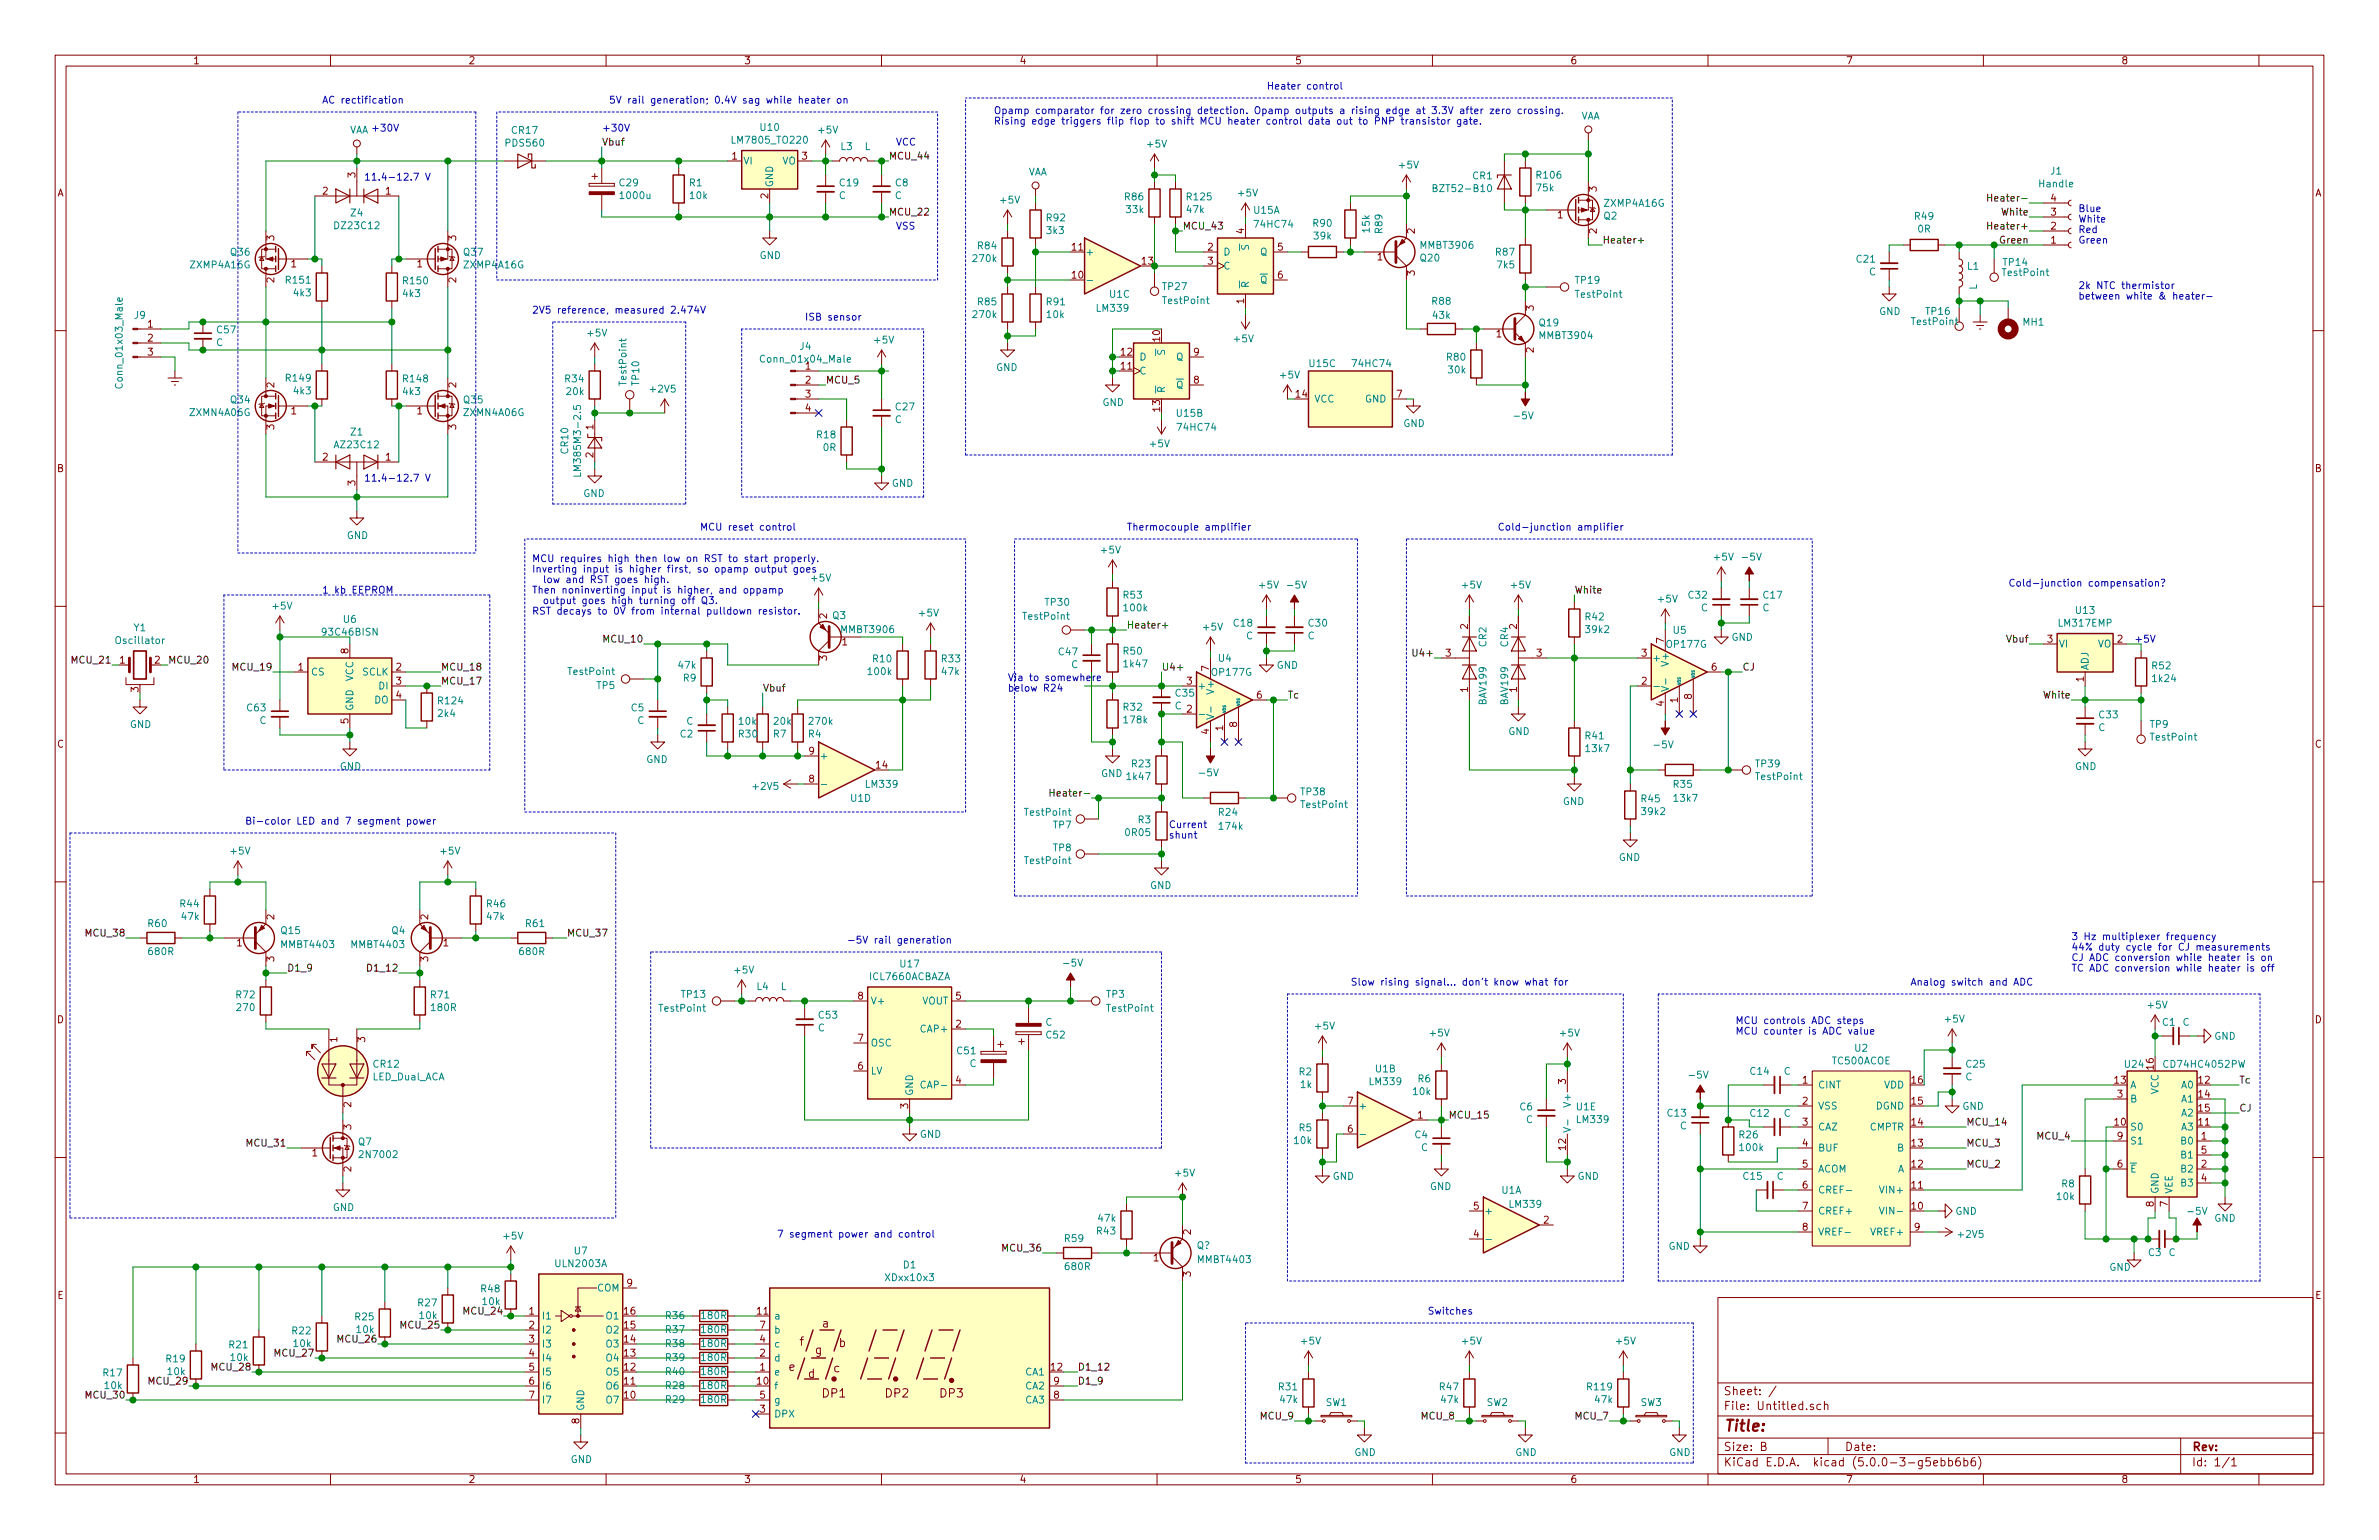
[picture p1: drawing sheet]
<svg xmlns="http://www.w3.org/2000/svg" width="432mm" height="279mm" viewBox="0 0 432 279" stroke-linecap="round" stroke-linejoin="round" font-family="sans-serif">
<defs><g id="words">
<text font-size="2.8" fill="#840000" x="312.8" y="259.7">Title:</text>
<g font-size="2.1" fill="#840000">
<text x="145.2" y="244.1">f</text>
<text x="148" y="245.7">g</text>
<text x="149.3" y="240.8">a</text>
<text x="152.3" y="244.4">b</text>
<text x="143.2" y="248.7">e</text>
<text x="146.7" y="250">d</text>
<text x="151.3" y="249">c</text>
<text x="149.3" y="253.5">DP1</text>
<text x="160.8" y="253.5">DP2</text>
<text x="170.7" y="253.5">DP3</text>
<text x="312.8" y="255.8">File: Untitled.sch</text>
<text x="312.8" y="253.1">Sheet: /</text>
<text x="312.8" y="263.2">Size: B</text>
<text x="334.8" y="263.2">Date:</text>
<text x="397.8" y="263.2">Rev:</text>
<text x="312.8" y="266">KiCad E.D.A. kicad (5.0.0-3-g5ebb6b6)</text>
<text x="397.8" y="266">Id: 1/1</text>
</g>
<g font-size="1.8" fill="#840000">
<text x="35" y="11.6">1</text>
<text x="85" y="11.6">2</text>
<text x="135" y="11.6">3</text>
<text x="185" y="11.6">4</text>
<text x="235" y="11.6">5</text>
<text x="285" y="11.6">6</text>
<text x="335" y="11.6">7</text>
<text x="385" y="11.6">8</text>
<text x="132.9" y="29">1</text>
<text x="145.6" y="29">3</text>
<text x="10.4" y="35.6">A</text>
<text x="58.6" y="35.3">2</text>
<text x="64.5" y="32.2" transform="rotate(-90 64.5 32.2)">3</text>
<text x="70" y="35.3">1</text>
<text x="289.8" y="34.8" transform="rotate(-90 289.8 34.8)">3</text>
<text x="420.2" y="35.6">A</text>
<text x="139.4" y="36" transform="rotate(-90 139.4 36)">2</text>
<text x="282.7" y="39.6">1</text>
<text x="372.3" y="41.7">2</text>
<text x="372.3" y="39.1">3</text>
<text x="372.3" y="36.6">4</text>
<text x="49.8" y="43.7" transform="rotate(-90 49.8 43.7)">3</text>
<text x="82.8" y="43.7" transform="rotate(-90 82.8 43.7)">3</text>
<text x="194.6" y="45.5">11</text>
<text x="219.2" y="45.5">2</text>
<text x="225.8" y="42.4" transform="rotate(-90 225.8 42.4)">4</text>
<text x="231.9" y="45.5">5</text>
<text x="250" y="47.2">1</text>
<text x="256.8" y="42.4" transform="rotate(-90 256.8 42.4)">2</text>
<text x="289.8" y="42.4" transform="rotate(-90 289.8 42.4)">2</text>
<text x="372.3" y="44.2">1</text>
<text x="49.8" y="51.3" transform="rotate(-90 49.8 51.3)">2</text>
<text x="52.9" y="48.5">1</text>
<text x="75.7" y="48.5">1</text>
<text x="82.8" y="51.3" transform="rotate(-90 82.8 51.3)">2</text>
<text x="194.6" y="50.5">10</text>
<text x="207.3" y="48">13</text>
<text x="219.2" y="48">3</text>
<text x="231.9" y="50.5">6</text>
<text x="256.8" y="50" transform="rotate(-90 256.8 50)">3</text>
<text x="26.8" y="59.4">1</text>
<text x="225.8" y="55.1" transform="rotate(-90 225.8 55.1)">1</text>
<text x="278.4" y="56.4" transform="rotate(-90 278.4 56.4)">3</text>
<text x="26.8" y="62">2</text>
<text x="26.8" y="64.5">3</text>
<text x="203.5" y="64.5">12</text>
<text x="210.6" y="61.9" transform="rotate(-90 210.6 61.9)">10</text>
<text x="216.7" y="64.5">9</text>
<text x="271.6" y="61.2">1</text>
<text x="278.4" y="64" transform="rotate(-90 278.4 64)">2</text>
<text x="49.8" y="70.3" transform="rotate(-90 49.8 70.3)">2</text>
<text x="82.8" y="70.3" transform="rotate(-90 82.8 70.3)">2</text>
<text x="146.2" y="67.1">1</text>
<text x="146.2" y="69.6">2</text>
<text x="203.5" y="67.1">11</text>
<text x="216.7" y="69.6">8</text>
<text x="49.8" y="78" transform="rotate(-90 49.8 78)">3</text>
<text x="52.9" y="75.2">1</text>
<text x="75.7" y="75.2">1</text>
<text x="82.8" y="78" transform="rotate(-90 82.8 78)">3</text>
<text x="107.7" y="78" transform="rotate(-90 107.7 78)">1</text>
<text x="146.2" y="72.1">3</text>
<text x="146.2" y="74.7">4</text>
<text x="210.6" y="74.6" transform="rotate(-90 210.6 74.6)">13</text>
<text x="235.3" y="72.1">14</text>
<text x="253.5" y="72.1">7</text>
<text x="58.6" y="83.6">2</text>
<text x="70" y="83.6">1</text>
<text x="107.7" y="83" transform="rotate(-90 107.7 83)">2</text>
<text x="10.4" y="85.6">B</text>
<text x="64.5" y="88.1" transform="rotate(-90 64.5 88.1)">3</text>
<text x="420.2" y="85.6">B</text>
<text x="150.1" y="112.2" transform="rotate(-90 150.1 112.2)">2</text>
<text x="63.2" y="118.6" transform="rotate(-90 63.2 118.6)">8</text>
<text x="150.1" y="119.9" transform="rotate(-90 150.1 119.9)">3</text>
<text x="152.9" y="117.1">1</text>
<text x="262.4" y="119.1">3</text>
<text x="266.4" y="114.1" transform="rotate(-90 266.4 114.1)">2</text>
<text x="275.3" y="114.1" transform="rotate(-90 275.3 114.1)">2</text>
<text x="278.9" y="119.1">3</text>
<text x="298" y="119.1">3</text>
<text x="302" y="116.7" transform="rotate(-90 302 116.7)">7</text>
<text x="371.6" y="116.6">3</text>
<text x="384.3" y="116.6">2</text>
<text x="21.7" y="120.4">1</text>
<text x="25.1" y="125.6" transform="rotate(-90 25.1 125.6)">3</text>
<text x="28.1" y="120.4">2</text>
<text x="54.1" y="121.7">1</text>
<text x="71.9" y="121.7">2</text>
<text x="71.9" y="124.2">3</text>
<text x="215.4" y="124.2">3</text>
<text x="219.5" y="121.8" transform="rotate(-90 219.5 121.8)">7</text>
<text x="266.4" y="125.6" transform="rotate(-90 266.4 125.6)">1</text>
<text x="275.3" y="125.6" transform="rotate(-90 275.3 125.6)">1</text>
<text x="298" y="124.2">2</text>
<text x="310.7" y="121.7">6</text>
<text x="378.2" y="123.7" transform="rotate(-90 378.2 123.7)">1</text>
<text x="63.2" y="131.3" transform="rotate(-90 63.2 131.3)">5</text>
<text x="71.9" y="126.7">4</text>
<text x="215.4" y="129.3">2</text>
<text x="224.5" y="131.9" transform="rotate(-90 224.5 131.9)">8</text>
<text x="228.1" y="126.7">6</text>
<text x="302" y="128.1" transform="rotate(-90 302 128.1)">4</text>
<text x="304.5" y="127.5" transform="rotate(-90 304.5 127.5)">1</text>
<text x="307.1" y="126.8" transform="rotate(-90 307.1 126.8)">8</text>
<text x="10.4" y="135.6">C</text>
<text x="146.8" y="136.9">9</text>
<text x="219.5" y="133.2" transform="rotate(-90 219.5 133.2)">4</text>
<text x="222" y="132.6" transform="rotate(-90 222 132.6)">1</text>
<text x="420.2" y="135.6">C</text>
<text x="146.8" y="142">8</text>
<text x="159.1" y="139.4">14</text>
<text x="49.8" y="166.9" transform="rotate(-90 49.8 166.9)">2</text>
<text x="77.7" y="166.9" transform="rotate(-90 77.7 166.9)">2</text>
<text x="43" y="171.7">1</text>
<text x="80.5" y="171.7">1</text>
<text x="49.8" y="174.5" transform="rotate(-90 49.8 174.5)">3</text>
<text x="77.7" y="174.5" transform="rotate(-90 77.7 174.5)">3</text>
<text x="10.4" y="185.6">D</text>
<text x="155.7" y="181.4">8</text>
<text x="173.5" y="181.4">5</text>
<text x="420.2" y="185.6">D</text>
<text x="61.2" y="189.1" transform="rotate(-90 61.2 189.1)">1</text>
<text x="66.3" y="189.1" transform="rotate(-90 66.3 189.1)">3</text>
<text x="155.7" y="189">7</text>
<text x="173.5" y="186.4">2</text>
<text x="155.7" y="194.1">6</text>
<text x="173.5" y="196.6">4</text>
<text x="284.2" y="196.7" transform="rotate(-90 284.2 196.7)">3</text>
<text x="327.2" y="196.6">1</text>
<text x="347" y="196.6">16</text>
<text x="383.8" y="196.6">13</text>
<text x="390.9" y="194" transform="rotate(-90 390.9 194)">16</text>
<text x="399.1" y="196.6">12</text>
<text x="63.8" y="200.9" transform="rotate(-90 63.8 200.9)">2</text>
<text x="164.8" y="201.1" transform="rotate(-90 164.8 201.1)">3</text>
<text x="244.6" y="200.4">7</text>
<text x="257.3" y="202.9">1</text>
<text x="327.2" y="200.4">2</text>
<text x="347" y="200.4">15</text>
<text x="384.3" y="199.1">3</text>
<text x="399.1" y="199.1">14</text>
<text x="399.1" y="201.7">15</text>
<text x="56.7" y="209.8">1</text>
<text x="63.8" y="205" transform="rotate(-90 63.8 205)">3</text>
<text x="244.6" y="205.5">6</text>
<text x="284.2" y="208.6" transform="rotate(-90 284.2 208.6)">12</text>
<text x="327.2" y="204.2">3</text>
<text x="327.2" y="208">4</text>
<text x="347" y="208">13</text>
<text x="347" y="204.2">14</text>
<text x="383.8" y="204.2">10</text>
<text x="384.3" y="206.8">9</text>
<text x="399.1" y="204.2">11</text>
<text x="399.6" y="206.8">1</text>
<text x="399.6" y="209.3">5</text>
<text x="63.8" y="212.6" transform="rotate(-90 63.8 212.6)">2</text>
<text x="327.2" y="211.8">5</text>
<text x="327.2" y="215.6">6</text>
<text x="347" y="215.6">11</text>
<text x="347" y="211.8">12</text>
<text x="384.3" y="211.8">6</text>
<text x="399.6" y="211.8">2</text>
<text x="399.6" y="214.4">4</text>
<text x="267.5" y="219.5">5</text>
<text x="280.2" y="222">2</text>
<text x="327.2" y="219.5">7</text>
<text x="347" y="219.5">10</text>
<text x="390.9" y="218.9" transform="rotate(-90 390.9 218.9)">8</text>
<text x="393.4" y="218.9" transform="rotate(-90 393.4 218.9)">7</text>
<text x="216.2" y="224" transform="rotate(-90 216.2 224)">2</text>
<text x="267.5" y="224.5">4</text>
<text x="327.2" y="223.3">8</text>
<text x="347.5" y="223.3">9</text>
<text x="113.8" y="233.4">9</text>
<text x="209.4" y="228.9">1</text>
<text x="216.2" y="231.6" transform="rotate(-90 216.2 231.6)">3</text>
<text x="10.4" y="235.6">E</text>
<text x="96" y="238.5">1</text>
<text x="113.3" y="238.5">16</text>
<text x="137.5" y="238.5">11</text>
<text x="420.2" y="235.6">E</text>
<text x="96" y="241">2</text>
<text x="96" y="243.6">3</text>
<text x="113.3" y="243.6">14</text>
<text x="113.3" y="241">15</text>
<text x="137.9" y="243.6">4</text>
<text x="137.9" y="241">7</text>
<text x="96" y="246.1">4</text>
<text x="96" y="248.7">5</text>
<text x="96" y="251.2">6</text>
<text x="113.3" y="251.2">11</text>
<text x="113.3" y="248.7">12</text>
<text x="113.3" y="246.1">13</text>
<text x="137.5" y="251.2">10</text>
<text x="137.9" y="248.7">1</text>
<text x="137.9" y="246.1">2</text>
<text x="190.8" y="248.7">12</text>
<text x="191.3" y="251.2">9</text>
<text x="96" y="253.7">7</text>
<text x="113.3" y="253.7">10</text>
<text x="137.9" y="256.3">3</text>
<text x="137.9" y="253.7">5</text>
<text x="191.3" y="253.7">8</text>
<text x="105.2" y="258.3" transform="rotate(-90 105.2 258.3)">8</text>
<text x="35" y="269">1</text>
<text x="85" y="269">2</text>
<text x="135" y="269">3</text>
<text x="185" y="269">4</text>
<text x="235" y="269">5</text>
<text x="285" y="269">6</text>
<text x="335" y="269">7</text>
<text x="385" y="269">8</text>
</g>
<g font-size="1.8" fill="#0000c2">
<text x="229.9" y="16.3">Heater control</text>
<text x="58.4" y="18.8">AC rectification</text>
<text x="109.2" y="23.9">+30V</text>
<text x="110.5" y="18.8">5V rail generation; 0.4V sag while heater on</text>
<text x="180.3" y="20.7">Opamp comparator for zero crossing detection. Opamp outputs a rising edge at 3.3V after zero crossing.</text>
<text x="180.3" y="22.6">Rising edge triggers flip flop to shift MCU heater control data out to PNP transistor gate.</text>
<text x="63.3" y="24.2">VAA +30V</text>
<text x="162.6" y="26.4">VCC</text>
<text x="66" y="32.8">11.4-12.7 V</text>
<text x="162.6" y="41.7">VSS</text>
<text x="377.2" y="38.5">Blue</text>
<text x="377.2" y="40.4">White</text>
<text x="377.2" y="42.3">Red</text>
<text x="377.2" y="44.2">Green</text>
<text x="377.2" y="52.5">2k NTC thermistor</text>
<text x="96.5" y="56.9">2V5 reference, measured 2.474V</text>
<text x="146" y="58.2">ISB sensor</text>
<text x="377.2" y="54.4">between white &amp; heater-</text>
<text x="66" y="87.4">11.4-12.7 V</text>
<text x="96.5" y="102">MCU requires high then low on RST to start properly.</text>
<text x="127" y="96.3">MCU reset control</text>
<text x="204.5" y="96.3">Thermocouple amplifier</text>
<text x="271.8" y="96.3">Cold-junction amplifier</text>
<text x="58.4" y="107.7">1 kb EEPROM</text>
<text x="96.5" y="103.9">Inverting input is higher first, so opamp output goes</text>
<text x="96.5" y="107.7">Then noninverting input is higher, and oppamp</text>
<text x="97.5" y="105.8">low and RST goes high.</text>
<text x="364.5" y="106.4">Cold-junction compensation?</text>
<text x="96.5" y="111.5">RST decays to 0V from internal pulldown resistor.</text>
<text x="97.5" y="109.6">output goes high turning off Q3.</text>
<text x="387.3" y="116.6">+5V</text>
<text x="182.9" y="123.6">Via to somewhere</text>
<text x="182.9" y="125.5">below R24</text>
<text x="44.4" y="149.6">Bi-color LED and 7 segment power</text>
<text x="212.1" y="150.2">Current</text>
<text x="212.1" y="152.1">shunt</text>
<text x="153.7" y="171.2">-5V rail generation</text>
<text x="375.9" y="170.6">3 Hz multiplexer frequency</text>
<text x="375.9" y="172.5">44% duty cycle for CJ measurements</text>
<text x="245.1" y="178.8">Slow rising signal dont know what for</text>
<text x="346.7" y="178.8">Analog switch and ADC</text>
<text x="375.9" y="174.4">CJ ADC conversion while heater is on</text>
<text x="375.9" y="176.3">TC ADC conversion while heater is off</text>
<text x="315" y="185.8">MCU controls ADC steps</text>
<text x="315" y="187.7">MCU counter is ADC value</text>
<text x="141" y="224.5">7 segment power and control</text>
<text x="259.1" y="238.5">Switches</text>
</g>
<g font-size="1.8" fill="#008484">
<text x="138.1" y="23.7">U10</text>
<text x="286.9" y="21.7">VAA</text>
<text x="92" y="26.6">PDS560</text>
<text x="93" y="24.3">CR17</text>
<text x="133.3" y="26.1">LM7805_TO220</text>
<text x="134.9" y="29.8">VI</text>
<text x="142" y="29.8">VO</text>
<text x="148.6" y="24.2">+5V</text>
<text x="152.7" y="27.2">L3</text>
<text x="156.9" y="27.2">L</text>
<text x="208.3" y="26.8">+5V</text>
<text x="112.5" y="33.8">C29</text>
<text x="125.2" y="33.8">R1</text>
<text x="140.3" y="34" transform="rotate(-90 140.3 34)">GND</text>
<text x="152.5" y="33.8">C19</text>
<text x="162.6" y="33.8">C8</text>
<text x="186.5" y="31.9">VAA</text>
<text x="224.8" y="35.7">+5V</text>
<text x="254.1" y="30.6">+5V</text>
<text x="260.8" y="34.8">BZT52-B10</text>
<text x="267.3" y="32.5">CR1</text>
<text x="278.9" y="34.7">75k</text>
<text x="279" y="32.4">R106</text>
<text x="370.3" y="34">Handle</text>
<text x="372.2" y="31.7">J1</text>
<text x="61" y="41.6">DZ23C12</text>
<text x="63.7" y="39.3">Z4</text>
<text x="112.8" y="36.1">1000u</text>
<text x="125.3" y="36.1">10k</text>
<text x="152.3" y="36.1">C</text>
<text x="162.4" y="36.1">C</text>
<text x="181.7" y="36.9">+5V</text>
<text x="190" y="40.2">R92</text>
<text x="204.2" y="36.3">R86</text>
<text x="204.5" y="38.7">33k</text>
<text x="215.5" y="38.7">47k</text>
<text x="215.5" y="36.3">R125</text>
<text x="227.6" y="38.8">U15A</text>
<text x="227.9" y="41.3">74HC74</text>
<text x="238.4" y="41.1">R90</text>
<text x="291.1" y="39.8">Q2</text>
<text x="291.3" y="37.5">ZXMP4A16G</text>
<text x="347.6" y="39.9">R49</text>
<text x="41.9" y="46.4">Q36</text>
<text x="84.2" y="46.4">Q37</text>
<text x="137.9" y="47">GND</text>
<text x="176.7" y="47.5">270k</text>
<text x="177.5" y="45.2">R84</text>
<text x="190.1" y="42.5">3k3</text>
<text x="197" y="46.4">+</text>
<text x="222" y="46.4">D</text>
<text x="226.7" y="45.4" transform="rotate(-90 226.7 45.4)">S</text>
<text x="228.8" y="46.4">Q</text>
<text x="238.6" y="43.5">39k</text>
<text x="248.6" y="42.1" transform="rotate(-90 248.6 42.1)">15k</text>
<text x="250.9" y="42.3" transform="rotate(-90 250.9 42.3)">R89</text>
<text x="257.9" y="47.4">Q20</text>
<text x="258" y="45.1">MMBT3906</text>
<text x="271.6" y="46.4">R87</text>
<text x="337" y="47.7">C21</text>
<text x="348.1" y="42.2">0R</text>
<text x="34.7" y="48.7">ZXMP4A16G</text>
<text x="52" y="51.5">R151</text>
<text x="53.4" y="53.8">4k3</text>
<text x="73.2" y="53.9">4k3</text>
<text x="73.3" y="51.6">R150</text>
<text x="84.3" y="48.7">ZXMP4A16G</text>
<text x="211.1" y="52.6">TP27</text>
<text x="222" y="48.9">C</text>
<text x="226.7" y="52.3" transform="rotate(-90 226.7 52.3)">R</text>
<text x="228.8" y="51.4">Q</text>
<text x="271.8" y="48.7">7k5</text>
<text x="286" y="51.5">TP19</text>
<text x="339.2" y="50">C</text>
<text x="357.1" y="48.9">L1</text>
<text x="358.8" y="52.6" transform="rotate(-90 358.8 52.6)">L</text>
<text x="363.6" y="50.1">TestPoint</text>
<text x="363.7" y="48.2">TP14</text>
<text x="24.4" y="57.8">J9</text>
<text x="176.7" y="57.7">270k</text>
<text x="177.5" y="55.4">R85</text>
<text x="190" y="55.4">R91</text>
<text x="190.1" y="57.7">10k</text>
<text x="199.2" y="56.6">LM339</text>
<text x="201.4" y="54">U1C</text>
<text x="211.2" y="55.2">TestPoint</text>
<text x="260" y="55.3">R88</text>
<text x="260.1" y="57.8">43k</text>
<text x="279.5" y="59.2">Q19</text>
<text x="286.2" y="54">TestPoint</text>
<text x="341.1" y="57.2">GND</text>
<text x="347.1" y="59">TestPoint</text>
<text x="349.6" y="57.1">TP16</text>
<text x="367.2" y="59.1">MH1</text>
<text x="39.2" y="62.8">C</text>
<text x="39.4" y="60.5">C57</text>
<text x="106.7" y="61.1">+5V</text>
<text x="138.5" y="65.8">Conn_01x04_Male</text>
<text x="145.2" y="63.5">J4</text>
<text x="158.8" y="62.3">+5V</text>
<text x="206.8" y="65.4">D</text>
<text x="211.5" y="64.4" transform="rotate(-90 211.5 64.4)">S</text>
<text x="213.5" y="65.4">Q</text>
<text x="224.1" y="62.1">+5V</text>
<text x="262.7" y="65.4">R80</text>
<text x="279.6" y="61.5">MMBT3904</text>
<text x="22.3" y="69.9" transform="rotate(-90 22.3 69.9)">Conn_01x03_Male</text>
<text x="52" y="69.2">R149</text>
<text x="53.4" y="71.6">4k3</text>
<text x="73.2" y="71.7">4k3</text>
<text x="73.3" y="69.4">R148</text>
<text x="102.6" y="69.4">R34</text>
<text x="102.9" y="71.7">20k</text>
<text x="113.7" y="69.7" transform="rotate(-90 113.7 69.7)">TestPoint</text>
<text x="116" y="69.8" transform="rotate(-90 116 69.8)">TP10</text>
<text x="118.2" y="71.2">+2V5</text>
<text x="180.8" y="67.3">GND</text>
<text x="206.8" y="67.9">C</text>
<text x="211.5" y="71.4" transform="rotate(-90 211.5 71.4)">R</text>
<text x="213.5" y="70.5">Q</text>
<text x="232.5" y="68.7">+5V</text>
<text x="237.7" y="66.6">U15C</text>
<text x="245.7" y="66.6">74HC74</text>
<text x="262.9" y="67.7">30k</text>
<text x="34.6" y="75.5">ZXMN4A06G</text>
<text x="41.9" y="73.2">Q34</text>
<text x="84.2" y="73.2">Q35</text>
<text x="84.3" y="75.5">ZXMN4A06G</text>
<text x="162.4" y="76.8">C</text>
<text x="162.6" y="74.4">C27</text>
<text x="200.1" y="73.7">GND</text>
<text x="213.6" y="75.6">U15B</text>
<text x="238.5" y="73">VCC</text>
<text x="247.8" y="73">GND</text>
<text x="254.7" y="77.5">GND</text>
<text x="275.1" y="76.1">-5V</text>
<text x="61" y="81.3">AZ23C12</text>
<text x="63.7" y="79">Z1</text>
<text x="103.1" y="82.2" transform="rotate(-90 103.1 82.2)">CR10</text>
<text x="148.3" y="79.5">R18</text>
<text x="149.5" y="81.8">0R</text>
<text x="208.8" y="81.2">+5V</text>
<text x="213.9" y="78.2">74HC74</text>
<text x="105.5" y="85.5" transform="rotate(-90 105.5 85.5)">LM385M3-2.5</text>
<text x="161.9" y="88.3">GND</text>
<text x="105.9" y="90.2">GND</text>
<text x="62.9" y="97.8">GND</text>
<text x="199.9" y="100.4">+5V</text>
<text x="311.2" y="101.7">+5V</text>
<text x="316.5" y="101.7">-5V</text>
<text x="147.4" y="105.5">+5V</text>
<text x="228.7" y="106.8">+5V</text>
<text x="234" y="106.8">-5V</text>
<text x="265.5" y="106.8">+5V</text>
<text x="274.4" y="106.8">+5V</text>
<text x="49.6" y="110.6">+5V</text>
<text x="62.4" y="113">U6</text>
<text x="151.2" y="112.3">Q3</text>
<text x="166.9" y="111.9">+5V</text>
<text x="185.9" y="112.4">TestPoint</text>
<text x="189.8" y="109.9">TP30</text>
<text x="204" y="108.6">R53</text>
<text x="204.1" y="110.9">100k</text>
<text x="224" y="113.7">C18</text>
<text x="237.6" y="113.7">C30</text>
<text x="287.8" y="112.5">R42</text>
<text x="301" y="109.3">+5V</text>
<text x="306.5" y="108.6">C32</text>
<text x="308.7" y="110.9">C</text>
<text x="319.9" y="110.9">C</text>
<text x="320.1" y="108.6">C17</text>
<text x="373.8" y="113.7">LM317EMP</text>
<text x="376.8" y="111.4">U13</text>
<text x="21.3" y="116.8">Oscillator</text>
<text x="24.3" y="114.5">Y1</text>
<text x="58.8" y="115.3">93C46BISN</text>
<text x="152.9" y="114.9">MMBT3906</text>
<text x="192.2" y="118.9">C47</text>
<text x="204" y="118.8">R50</text>
<text x="218.5" y="114.4">+5V</text>
<text x="226.2" y="116">C</text>
<text x="237.4" y="116">C</text>
<text x="269.8" y="117.3" transform="rotate(-90 269.8 117.3)">CR2</text>
<text x="273.7" y="117.3" transform="rotate(-90 273.7 117.3)">CR4</text>
<text x="288" y="114.9">39k2</text>
<text x="302.6" y="117.5">OP177G</text>
<text x="303.8" y="115">U5</text>
<text x="314.3" y="116.3">GND</text>
<text x="373.6" y="117.5">VI</text>
<text x="380.7" y="117.5">VO</text>
<text x="56.4" y="122.6">CS</text>
<text x="64.1" y="123.6" transform="rotate(-90 64.1 123.6)">VCC</text>
<text x="65.8" y="122.6">SCLK</text>
<text x="68.8" y="125.1">DI</text>
<text x="103.3" y="122.5">TestPoint</text>
<text x="108.3" y="125">TP5</text>
<text x="123.2" y="121.3">47k</text>
<text x="124.1" y="123.6">R9</text>
<text x="157.7" y="122.5">100k</text>
<text x="158.5" y="120.2">R10</text>
<text x="171" y="120.2">R33</text>
<text x="171" y="122.5">47k</text>
<text x="194.4" y="121.2">C</text>
<text x="204.1" y="121.1">1k47</text>
<text x="217.3" y="125.1">+</text>
<text x="220.1" y="122.6">OP177G</text>
<text x="220.3" y="125.5" transform="rotate(-90 220.3 125.5)">V+</text>
<text x="221.2" y="120.1">U4</text>
<text x="231.7" y="121.3">GND</text>
<text x="299.8" y="120">+</text>
<text x="302.9" y="120.4" transform="rotate(-90 302.9 120.4)">V+</text>
<text x="379.1" y="121.7" transform="rotate(-90 379.1 121.7)">ADJ</text>
<text x="390.7" y="121.4">R52</text>
<text x="390.8" y="123.7">1k24</text>
<text x="44.9" y="129.1">C63</text>
<text x="47.1" y="131.4">C</text>
<text x="64.1" y="129" transform="rotate(-90 64.1 129)">GND</text>
<text x="68" y="127.6">DO</text>
<text x="79.6" y="130.1">2k4</text>
<text x="79.7" y="127.8">R124</text>
<text x="114.6" y="129.1">C5</text>
<text x="115.7" y="131.4">C</text>
<text x="124.6" y="131.5">C</text>
<text x="134.2" y="131.5">10k</text>
<text x="140.5" y="131.5">20k</text>
<text x="147" y="131.5">270k</text>
<text x="204" y="128.9">R32</text>
<text x="204.1" y="131.2">178k</text>
<text x="213.2" y="128.7">C</text>
<text x="213.4" y="126.4">C35</text>
<text x="269.8" y="127.8" transform="rotate(-90 269.8 127.8)">BAV199</text>
<text x="273.7" y="127.8" transform="rotate(-90 273.7 127.8)">BAV199</text>
<text x="381.1" y="130.3">C33</text>
<text x="23.6" y="132.1">GND</text>
<text x="123.5" y="133.8">C2</text>
<text x="134.1" y="133.8">R30</text>
<text x="140.4" y="133.8">R7</text>
<text x="146.8" y="133.8">R4</text>
<text x="148.7" y="137.8">+</text>
<text x="273.8" y="133.3">GND</text>
<text x="287.8" y="134.1">R41</text>
<text x="288" y="136.4">13k7</text>
<text x="300.5" y="135.8">-5V</text>
<text x="380.9" y="132.6">C</text>
<text x="390.3" y="132.1">TP9</text>
<text x="390.5" y="134.4">TestPoint</text>
<text x="61.7" y="139.7">GND</text>
<text x="117.3" y="138.4">GND</text>
<text x="136.8" y="143.3">+2V5</text>
<text x="157.3" y="142.9">LM339</text>
<text x="199.8" y="141">GND</text>
<text x="204.7" y="141.5">1k47</text>
<text x="205.5" y="139.2">R23</text>
<text x="218" y="140.8">-5V</text>
<text x="303.8" y="142.9">R35</text>
<text x="318.7" y="139.2">TP39</text>
<text x="318.9" y="141.5">TestPoint</text>
<text x="376.6" y="139.7">GND</text>
<text x="154.5" y="145.5">U1D</text>
<text x="186.2" y="148">TestPoint</text>
<text x="206.6" y="149.4">R3</text>
<text x="221.3" y="148">R24</text>
<text x="236.2" y="144.3">TP38</text>
<text x="236.3" y="146.6">TestPoint</text>
<text x="283.7" y="146">GND</text>
<text x="298" y="145.6">R45</text>
<text x="298.1" y="147.9">39k2</text>
<text x="304" y="145.5">13k7</text>
<text x="42" y="155">+5V</text>
<text x="80.1" y="155">+5V</text>
<text x="191.2" y="150.3">TP7</text>
<text x="191.2" y="154.5">TP8</text>
<text x="204.4" y="151.7">0R05</text>
<text x="221.4" y="150.5">174k</text>
<text x="186.2" y="156.8">TestPoint</text>
<text x="208.7" y="161.3">GND</text>
<text x="293.8" y="156.2">GND</text>
<text x="32.8" y="164.6">R44</text>
<text x="33" y="166.9">47k</text>
<text x="88.4" y="164.6">R46</text>
<text x="88.5" y="166.9">47k</text>
<text x="26.9" y="168.2">R60</text>
<text x="27.1" y="173.3">680R</text>
<text x="51.1" y="169.5">Q15</text>
<text x="51.2" y="172">MMBT4403</text>
<text x="64" y="172">MMBT4403</text>
<text x="71.1" y="169.5">Q4</text>
<text x="94.4" y="173.3">680R</text>
<text x="95.5" y="168.2">R61</text>
<text x="133.4" y="176.6">+5V</text>
<text x="137.4" y="179.6">L4</text>
<text x="141.7" y="179.6">L</text>
<text x="158" y="177.8">ICL7660ACBAZA</text>
<text x="163.5" y="175.5">U17</text>
<text x="193.3" y="175.4">-5V</text>
<text x="42.9" y="181.1">R72</text>
<text x="43.1" y="183.4">270</text>
<text x="78.3" y="181.1">R71</text>
<text x="78.4" y="183.4">180R</text>
<text x="119.8" y="183.6">TestPoint</text>
<text x="123.7" y="181">TP13</text>
<text x="148.7" y="184.8">C53</text>
<text x="158" y="182.2">V+</text>
<text x="167.3" y="182.2">VOUT</text>
<text x="200.8" y="181">TP3</text>
<text x="201.1" y="183.6">TestPoint</text>
<text x="353.1" y="185.5">+5V</text>
<text x="389.9" y="183">+5V</text>
<text x="148.5" y="187.1">C</text>
<text x="158" y="189.9">OSC</text>
<text x="167.4" y="187.3">CAP+</text>
<text x="173.8" y="191.3">C51</text>
<text x="189.8" y="186.1">C</text>
<text x="190" y="188.4">C52</text>
<text x="238.8" y="186.8">+5V</text>
<text x="259.6" y="188.1">+5V</text>
<text x="283.3" y="188.1">+5V</text>
<text x="336.7" y="190.8">U2</text>
<text x="392.5" y="186.1">C1</text>
<text x="396.2" y="186.1">C</text>
<text x="401.9" y="188.6">GND</text>
<text x="67.6" y="196">LED_Dual_ACA</text>
<text x="67.8" y="193.7">CR12</text>
<text x="158" y="194.9">LV</text>
<text x="167.9" y="197.5">CAP-</text>
<text x="176" y="193.6">C</text>
<text x="235.8" y="195.1">R2</text>
<text x="236.1" y="197.4">1k</text>
<text x="248.7" y="196.9">LM339</text>
<text x="249.7" y="194.6">U1B</text>
<text x="257.4" y="196.4">R6</text>
<text x="306.9" y="195.7">-5V</text>
<text x="317.8" y="195">C14</text>
<text x="323.8" y="195">C</text>
<text x="329.9" y="197.5">CINT</text>
<text x="332.6" y="193.1">TC500ACOE</text>
<text x="342" y="197.5">VDD</text>
<text x="356.7" y="196">C</text>
<text x="356.9" y="193.7">C25</text>
<text x="385.7" y="193.7">U24</text>
<text x="386.6" y="197.5">A</text>
<text x="393.1" y="193.7">CD74HC4052PW</text>
<text x="396" y="197.5">A0</text>
<text x="165.7" y="198.9" transform="rotate(-90 165.7 198.9)">GND</text>
<text x="246.5" y="201.3">+</text>
<text x="256.6" y="198.7">10k</text>
<text x="275.9" y="201.4">C6</text>
<text x="277" y="203.8">C</text>
<text x="285.1" y="200.5" transform="rotate(-90 285.1 200.5)">V+</text>
<text x="286.2" y="201.4">U1E</text>
<text x="286.3" y="203.8">LM339</text>
<text x="302.7" y="202.6">C13</text>
<text x="317.8" y="202.6">C12</text>
<text x="323.8" y="202.6">C</text>
<text x="329.9" y="201.3">VSS</text>
<text x="340.5" y="201.3">DGND</text>
<text x="356.2" y="201.3">GND</text>
<text x="386.6" y="200">B</text>
<text x="391.8" y="198.6" transform="rotate(-90 391.8 198.6)">VCC</text>
<text x="396" y="200">A1</text>
<text x="396" y="202.6">A2</text>
<text x="65.1" y="207.8">Q7</text>
<text x="167" y="206.4">GND</text>
<text x="235" y="207.6">10k</text>
<text x="235.8" y="205.3">R5</text>
<text x="256.8" y="206.5">C4</text>
<text x="257.9" y="208.8">C</text>
<text x="304.9" y="204.9">C</text>
<text x="315.7" y="206.5">R26</text>
<text x="315.9" y="208.8">100k</text>
<text x="329.9" y="205.1">CAZ</text>
<text x="329.9" y="208.9">BUF</text>
<text x="339.4" y="205.1">CMPTR</text>
<text x="344.4" y="208.9">B</text>
<text x="386.6" y="205.1">S0</text>
<text x="386.6" y="207.6">S1</text>
<text x="396" y="207.6">B0</text>
<text x="396" y="205.1">A3</text>
<text x="65.6" y="210.1">2N7002</text>
<text x="213.4" y="213.5">+5V</text>
<text x="241.9" y="214">GND</text>
<text x="259.5" y="215.9">GND</text>
<text x="286.3" y="214">GND</text>
<text x="316.5" y="214">C15</text>
<text x="322.5" y="214">C</text>
<text x="329.9" y="212.7">ACOM</text>
<text x="344.4" y="212.7">A</text>
<text x="374.2" y="215.4">R8</text>
<text x="386.6" y="212.7">E</text>
<text x="396" y="212.7">B2</text>
<text x="396" y="215.3">B3</text>
<text x="396" y="210.2">B1</text>
<text x="60.4" y="219.7">GND</text>
<text x="199.4" y="221.7">47k</text>
<text x="269.4" y="220.3">+</text>
<text x="272.6" y="216.6">U1A</text>
<text x="274.1" y="219.1">LM339</text>
<text x="329.9" y="216.5">CREF-</text>
<text x="329.9" y="220.3">CREF+</text>
<text x="341.7" y="216.5">VIN+</text>
<text x="342.2" y="220.3">VIN-</text>
<text x="354.9" y="220.4">GND</text>
<text x="373.4" y="217.7">10k</text>
<text x="391.8" y="216.7" transform="rotate(-90 391.8 216.7)">GND</text>
<text x="394.3" y="216.7" transform="rotate(-90 394.3 216.7)">VEE</text>
<text x="397.4" y="220.4">-5V</text>
<text x="401.9" y="221.7">GND</text>
<text x="91.5" y="224.9">+5V</text>
<text x="104.3" y="227.6">U7</text>
<text x="193.3" y="225.3">R59</text>
<text x="199.1" y="224">R43</text>
<text x="217.2" y="226.6">Q?</text>
<text x="302.8" y="226.7">GND</text>
<text x="329.9" y="224.2">VREF-</text>
<text x="340" y="224.2">VREF+</text>
<text x="355.6" y="224.6">+2V5</text>
<text x="390" y="227.9">C3</text>
<text x="393.6" y="227.9">C</text>
<text x="101" y="229.9">ULN2003A</text>
<text x="160.9" y="232.4">XDxx10x3</text>
<text x="164" y="230.1">D1</text>
<text x="193.4" y="230.4">680R</text>
<text x="217.6" y="229.2">MMBT4403</text>
<text x="382.9" y="230.6">GND</text>
<text x="64.5" y="239.5">R25</text>
<text x="75.9" y="237">R27</text>
<text x="76.2" y="239.3">10k</text>
<text x="87.4" y="234.5">R48</text>
<text x="87.7" y="236.8">10k</text>
<text x="98.3" y="239.4">I1</text>
<text x="108.4" y="234.3">COM</text>
<text x="110.2" y="239.4">O1</text>
<text x="120.9" y="239.3">R36</text>
<text x="127.4" y="239.3">180R</text>
<text x="140.5" y="239.4">a</text>
<text x="41.7" y="244.6">R21</text>
<text x="53.1" y="242.1">R22</text>
<text x="53.4" y="244.4">10k</text>
<text x="64.8" y="241.9">10k</text>
<text x="98.3" y="241.9">I2</text>
<text x="98.3" y="244.5">I3</text>
<text x="110.2" y="244.5">O3</text>
<text x="110.2" y="241.9">O2</text>
<text x="120.9" y="244.4">R38</text>
<text x="120.9" y="241.9">R37</text>
<text x="127.4" y="244.4">180R</text>
<text x="127.4" y="241.9">180R</text>
<text x="140.5" y="244.5">c</text>
<text x="140.5" y="241.9">b</text>
<text x="236.3" y="243.9">+5V</text>
<text x="265.5" y="243.9">+5V</text>
<text x="293.4" y="243.9">+5V</text>
<text x="18.8" y="249.7">R17</text>
<text x="30.2" y="247.2">R19</text>
<text x="30.5" y="249.5">10k</text>
<text x="41.9" y="246.9">10k</text>
<text x="98.3" y="247">I4</text>
<text x="98.3" y="249.6">I5</text>
<text x="110.2" y="249.6">O5</text>
<text x="110.2" y="247">O4</text>
<text x="120.9" y="249.5">R40</text>
<text x="120.9" y="246.9">R39</text>
<text x="127.4" y="249.5">180R</text>
<text x="127.4" y="246.9">180R</text>
<text x="140.5" y="249.6">e</text>
<text x="140.5" y="247">d</text>
<text x="186.2" y="249.6">CA1</text>
<text x="19.1" y="252">10k</text>
<text x="98.3" y="252.1">I6</text>
<text x="98.3" y="254.6">I7</text>
<text x="106" y="256" transform="rotate(-90 106 256)">GND</text>
<text x="110.2" y="254.6">O7</text>
<text x="110.2" y="252.1">O6</text>
<text x="120.9" y="252">R28</text>
<text x="120.9" y="254.6">R29</text>
<text x="127.4" y="252">180R</text>
<text x="127.4" y="254.6">180R</text>
<text x="140.5" y="252.1">f</text>
<text x="140.5" y="257.2">DPX</text>
<text x="140.5" y="254.6">g</text>
<text x="186.2" y="254.6">CA3</text>
<text x="186.2" y="252.1">CA2</text>
<text x="232.2" y="252.2">R31</text>
<text x="232.4" y="254.6">47k</text>
<text x="240.7" y="255.1">SW1</text>
<text x="261.4" y="252.2">R47</text>
<text x="261.6" y="254.6">47k</text>
<text x="269.9" y="255.1">SW2</text>
<text x="288.2" y="252.2">R119</text>
<text x="289.6" y="254.6">47k</text>
<text x="297.8" y="255.1">SW3</text>
<text x="103.6" y="265.4">GND</text>
<text x="245.8" y="264.2">GND</text>
<text x="275" y="264.2">GND</text>
<text x="303" y="264.2">GND</text>
</g>
<g font-size="1.8">
<text x="109.2" y="26.4">Vbuf</text>
<text x="161.3" y="29">MCU_44</text>
<text x="161.3" y="39.1">MCU_22</text>
<text x="214.6" y="41.7">MCU_43</text>
<text x="361.8" y="41.7">Heater+</text>
<text x="362.2" y="36.6">Heater-</text>
<text x="363.5" y="39.1">White</text>
<text x="290.8" y="44.2">Heater+</text>
<text x="363.2" y="44.2">Green</text>
<text x="149.9" y="69.6">MCU_5</text>
<text x="285.8" y="107.7">White</text>
<text x="109.9" y="116.6">MCU_10</text>
<text x="204.5" y="114">Heater+</text>
<text x="257" y="119.1">U4+</text>
<text x="364.4" y="116.6">Vbuf</text>
<text x="13.3" y="120.4">MCU_21</text>
<text x="30.5" y="120.4">MCU_20</text>
<text x="42.5" y="121.7">MCU_19</text>
<text x="80" y="124.2">MCU_17</text>
<text x="80" y="121.7">MCU_18</text>
<text x="138.4" y="125.5">Vbuf</text>
<text x="210.8" y="121.7">U4+</text>
<text x="316.2" y="121.7">CJ</text>
<text x="233.7" y="126.7">Tc</text>
<text x="371.1" y="126.7">White</text>
<text x="192" y="144.5">Heater-</text>
<text x="15.9" y="169.9">MCU_38</text>
<text x="102.9" y="169.9">MCU_37</text>
<text x="52.1" y="176.3">D1_9</text>
<text x="67.2" y="176.3">D1_12</text>
<text x="406.4" y="196.6">Tc</text>
<text x="262.9" y="202.9">MCU_15</text>
<text x="406.4" y="201.7">CJ</text>
<text x="45.1" y="208">MCU_31</text>
<text x="356.9" y="204.2">MCU_14</text>
<text x="356.9" y="208">MCU_3</text>
<text x="369.9" y="206.8">MCU_4</text>
<text x="356.9" y="211.8">MCU_2</text>
<text x="182.2" y="227.1">MCU_36</text>
<text x="84.5" y="238.5">MCU_24</text>
<text x="61.6" y="243.6">MCU_26</text>
<text x="73" y="241">MCU_25</text>
<text x="27.3" y="251.2">MCU_29</text>
<text x="38.7" y="248.7">MCU_28</text>
<text x="50.2" y="246.1">MCU_27</text>
<text x="195.6" y="251.2">D1_9</text>
<text x="195.6" y="248.7">D1_12</text>
<text x="15.9" y="253.7">MCU_30</text>
<text x="229" y="257.6">MCU_9</text>
<text x="258.2" y="257.6">MCU_8</text>
<text x="286.1" y="257.6">MCU_7</text>
</g>
<g font-size=".7" fill="#008484">
<text x="305.1" y="124.3" transform="rotate(-90 305.1 124.3)">VOS</text>
<text x="307.6" y="123.1" transform="rotate(-90 307.6 123.1)">VOS</text>
<text x="222.5" y="129.4" transform="rotate(-90 222.5 129.4)">VOS</text>
<text x="225" y="128.1" transform="rotate(-90 225 128.1)">VOS</text>
</g>
</g></defs>
<g fill="none" stroke="#840000" stroke-width=".18">
<path d="M10 10h411.8v259.4h-411.8zM12 12h407.8v255.4h-407.8zM60 10v2M110 10v2M160 10v2M210 10v2M260 10v2M310 10v2M360 10v2M410 10v2M57.1 35.6h15.3M64.8 26.7v1.2"/>
<path d="M64.8 30.5v5.1M91.4 29.2h7.7M106.9 33.3v.5zM106.9 33.8h4.6zM106.9 33.3h4.6zM107.4 32h1.1M107.9 31.5v1M109.2 30.5v2.8M109.2 35.3v2.8M111.5 33.3v.5zM123.2 30.5v1.3M123.2 36.8v1.3"/>
<path d="M132.1 29.2h2.5M139.7 34.3v2.5M144.8 29.2h2.5M149.9 25.4v2.5M149.9 31.8v2M149.9 34.8v2M149.9 25.4l-.8 1.3M149.9 25.4l.7 1.3M151.1 29.2h1.3a.63 .63 0 0 1 .6-.6 .63 .63 0 0 1 .7 .6 .63 .63 0 0 1 .6-.6 .63 .63 0 0 1 .6 .6 .63 .63 0 0 1 .7-.6 .63 .63 0 0 1 .6 .6 .63 .63 0 0 1 .6-.6 .63 .63 0 0 1 .7 .6h1.2M160 31.8v2M160 34.8v2M182.9 38.1l-.8 1.3"/>
<path d="M182.9 38.1v2.5M182.9 38.1l.7 1.3M188 34.3v1.3M188 36.8v1.3M209.5 27.9v2.6M209.5 33v1.3M209.5 39.4v1.2M209.5 27.9l-.7 1.3M209.5 27.9l.8 1.3M213.4 33v1.3M213.4 39.4v1.2M226.1 36.8v2.6"/>
<path d="M226.1 36.8l-.8 1.3M226.1 36.8l.7 1.3M245.1 36.8v1.3M255.3 31.8v2.5M255.3 31.8l-.8 1.2M255.3 31.8l.7 1.2M273 29.2v7.6M276.9 29.2v1.3M276.9 35.6v1.2M280.7 38.1h5M285.8 38.1h.2M286.5 36.3h2.6v3.6h-.8"/>
<path d="M286.5 39.9h1.8M288.3 33v5.1h-1.8M288.3 24.1v1.3M288.3 39.9v3.3M288.5 37.6l.2 .1h.7l.2 .1M289.1 37.7l.3 .7h-.7zM370.8 36.8h4.6M370.8 39.4h4.6M375.9 36.3l-.3 .1-.2 .4 .1 .3 .4 .2M375.9 38.9l-.3 .1-.2 .3 .1 .4 .4 .2M10 60h2M25 59.7h4.2"/>
<path d="M36.8 58.4v2.1M47.5 46.6l.4 .6h-.8zM48 46.5l-.1 .1h-.8l-.1 .1M48.3 41.9v5.1h1.7M48.3 48.8v3.3M48.3 48.8h1.7M50 45.2h-2.5v3.6h.8M50.5 47h.2M50.8 47h5.1M58.4 48.3v1.2M58.4 54.6v1.3M71.1 48.3v1.2"/>
<path d="M71.1 54.6v1.3M73.7 47h5M78.8 47h.2M79.5 45.2h2.5v3.6h-.7M79.5 48.8h1.8M81.3 41.9v5.1h-1.8M81.3 48.8v3.3M81.5 46.5l.2 .1h.7l.1 .1M82 46.6l.4 .6h-.7zM139.7 41.9v1.3h1.3l-1.3 1.3-1.3-1.3h1.3M182.9 41.9v1.3M182.9 48.3v1.2"/>
<path d="M182.9 52.1v1.2M182.9 58.4v1.3M188 43.2v1.3M188 52.1v1.2M188 58.4v1.3M209.5 49.5v2.6M218.4 45.7h2.6M218.4 48.3h2.6M221 47.6l1.2 .7-1.2 .6M225.3 58.4l.8 1.3M226.1 40.6v2.6M226.1 53.3v2.6"/>
<path d="M226.1 57.2v2.5M226.8 58.4l-.7 1.3M231.1 45.7h2.6M231.1 50.8h2.6M236.2 45.7h1.3M242.6 45.7h1.2M245.1 43.2v1.3M247.6 45.7h5.8M253.4 46.4l1.9 1.9v2.5M255.3 40.6v2.6l-1.9 1.9M257.8 59.7h1.3M264.2 59.7h1.2"/>
<path d="M269.2 59.7h5.8M276.9 43.2v1.3M276.9 49.5v1.3M276.9 54.6v2.6l-1.9 1.9M280.7 52.1h2.5M342.9 52.1v1.2h1.3l-1.3 1.3-1.3-1.3h1.3M342.9 45.7v2.1M342.9 48.8v2M345.4 44.5h1.3M351.8 44.5h1.3M355.6 45.7v1.3a.63 .63 0 0 1 .6 .6 .63 .63 0 0 1-.6 .7 .63 .63 0 0 1 .6 .6 .63 .63 0 0 1-.6 .6 .63 .63 0 0 1 .6 .7 .63 .63 0 0 1-.6 .6 .63 .63 0 0 1 .6 .6 .63 .63 0 0 1-.6 .7v1.2M355.6 55.9v2.5"/>
<path d="M358.1 58.4h2.6M358.8 59.1h1.2M359.3 59.7h.2M359.4 57.2v1.2M361.9 47v2.5M364.5 55.9v2.5M370.8 41.9h4.6M370.8 44.5h4.6M375.9 41.4l-.3 .1-.2 .3 .1 .4 .4 .2M375.9 43.9l-.3 .1-.2 .4 .1 .4 .4 .2M419.8 60h2M25 64.8h4.2"/>
<path d="M25 62.2h4.2M30.5 68.6h2.5M31.1 69.2h1.3M31.6 69.9h.3M31.7 67.3v1.3M36.8 61.5v2M47.5 73.3l.4 .6h-.8zM48 73.2l-.1 .1h-.8l-.1 .1M48.3 71.9h-.8v3.5h2.5M48.3 71.9h1.7M48.3 68.6v3.3M50 73.7h-1.7v5"/>
<path d="M50.5 73.7h.2M50.8 73.7h5.1M58.4 66v1.3M58.4 72.4v1.3M71.1 66v1.3M71.1 72.4v1.3M73.7 73.7h5M78.8 73.7h.2M79.5 73.7h1.8v5M79.5 71.9h1.8M81.3 71.9h.7v3.5h-2.5M81.3 68.6v3.3"/>
<path d="M81.5 73.2l.2 .1h.7l.1 .1M82 73.3l.4 .6h-.7zM107.9 76.2v7.6M107.9 62.2v2.6M107.9 66v1.3M107.9 72.4v1.3M107.9 62.2l-.7 1.3M107.9 62.2l.8 1.3M114.3 72.4v2.5M120.6 72.4l.8 1.3M120.6 72.4v2.5M120.6 72.4l-.7 1.3"/>
<path d="M144.4 69.9h4.2M144.4 72.4h4.2M144.4 74.9h4.2M144.4 67.3h4.2M153.7 76.2v1.3M160 63.5v2.5M160 72.4v2M160 75.4v2.1M160 63.5l-.7 1.3M160 63.5l.8 1.3M182.9 62.2v1.3h-1.3l1.3 1.3 1.2-1.3h-1.2M201.9 68.6v1.3h1.3l-1.3 1.2-1.2-1.2h1.2"/>
<path d="M205.7 66.7l1.3 .6-1.3 .6M210.1 77.5l.7 1.2M210.8 76.2v2.5M211.6 77.5l-.8 1.2M215.9 64.8h2.5M215.9 69.9h2.5M233.7 69.9l-.8 1.2M233.7 69.9v2.5M233.7 69.9l.7 1.2M252.7 72.4h2.6M256.5 72.4v1.3h1.3l-1.3 1.2-1.2-1.2h1.2M268 62.2v1.3"/>
<path d="M268 68.6v1.3M275 60.3l1.9 1.9v2.6M57.1 83.8h15.3M64.8 92.7v1.3h1.2l-1.2 1.3-1.3-1.3h1.3M64.8 83.8v5.1M107.9 85.1v1.3h-1.2l1.2 1.2 1.3-1.2h-1.3M153.7 82.6v1.2M160 86.4v1.2h1.3l-1.3 1.3-1.3-1.3h1.3M10 110h2M50.8 111.8v2.5M50.8 111.8l-.8 1.2M50.8 111.8l.8 1.2"/>
<path d="M63.5 116.8v2.6M128.3 118.1v1.3M148.6 110.5v2.5l1.9 1.9M148.6 106.7v2.5M148.6 106.7l-.8 1.3M148.6 106.7l.8 1.3M150.5 116.2l-1.9 1.9v2.6M150.5 115.6h5.7M163.8 116.8v1.3M168.9 113v2.6M168.9 116.8v1.3M168.9 113l.8 1.3"/>
<path d="M168.9 113l-.8 1.3M194.3 114.3h2.5M198.1 116.8v2.1M198.1 119.9v2M201.9 101.6v2.5M201.9 105.4v1.3M201.9 111.8v1.2M201.9 115.6v1.2M201.9 101.6l.8 1.3M201.9 101.6l-.7 1.3M219.7 115.6v2.5M219.7 119.4v3.8"/>
<path d="M219.7 115.6l-.8 1.2M219.7 115.6l.8 1.2M229.9 119.4v1.3h1.2l-1.2 1.2-1.3-1.2h1.3M229.9 108v2.5M229.9 111.8v2M229.9 114.8v2M229.9 108l-.8 1.2M229.9 108l.7 1.2M234.9 111.8v2M234.9 114.8v2M261.6 119.4h5.1M266.7 108v2.5"/>
<path d="M266.7 111.8v15.2M266.7 108l-.8 1.2M266.7 108l.8 1.2M275.6 108v2.5M275.6 111.8v15.2M275.6 119.4h5.1M275.6 108l-.8 1.2M275.6 108l.8 1.2M285.7 109.2v1.3M285.7 115.6v1.2M297.2 119.4h2.5M302.3 110.5v2.5"/>
<path d="M302.3 114.3v3.8M302.3 110.5l-.8 1.3M302.3 110.5l.7 1.3M312.4 114.3v1.3h1.3l-1.3 1.2-1.3-1.2h1.3M312.4 102.9v2.5M312.4 106.7v2M312.4 109.7v2.1M312.4 102.9l-.7 1.2M312.4 102.9l.8 1.2M317.5 106.7v2M317.5 109.7v2.1M370.8 116.8h2.6"/>
<path d="M383.5 116.8h2.6M388.6 118.1v1.3M419.8 110h2M22.9 122.9v1.3h5v-1.3M22.9 120.7h.6M25.4 127v1.3h1.3l-1.3 1.2-1.3-1.2h1.3M27.3 120.7h.6M50.8 127v2M50.8 130v2.1M53.3 121.9h2.6M63.5 134.6v1.3h1.3l-1.3 1.3-1.3-1.3h1.3M63.5 129.5v2.6"/>
<path d="M71.1 124.5h2.6M71.1 127h2.6M71.1 121.9h2.6M77.5 124.5v1.2M77.5 130.8v1.3M114.3 123.2h2.5M119.4 133.4v1.2h-1.3l1.3 1.3 1.2-1.3h-1.2M119.4 127v2M119.4 130v2.1M128.3 124.5v1.2M128.3 129.5v2.1M128.3 132.6v2"/>
<path d="M132.1 128.3v1.2M132.1 134.6v1.3M138.4 128.3v1.2M138.4 134.6v1.3M144.8 128.3v1.2M144.8 134.6v1.3M146 137.2h2.6M163.8 123.2v1.3M168.9 123.2v1.3M201.9 135.9v1.3h-1.2l1.2 1.2 1.3-1.2h-1.3M201.9 121.9v1.3M201.9 125.7v1.3"/>
<path d="M201.9 132.1v1.3M210.8 124.5v2M210.8 127.5v2M210.8 135.9v1.3M214.6 129.5h2.6M214.6 124.5h2.6M219.7 130.8v3.8M222.2 129.5v5.1M224.8 128.3v6.3M227.3 127h2.6M275.6 128.3v1.2h1.3l-1.3 1.3-1.3-1.3h1.3M285.7 130.8v1.3"/>
<path d="M285.7 137.2v1.2M297.2 124.5h2.5M301 139.7h1.3M302.3 125.7v3.8M304.8 124.5v5M307.3 123.2v6.3M307.3 139.7h1.3M309.9 121.9h2.5M313.7 139.7h2.5M378.5 134.6v1.3h1.2l-1.2 1.3-1.3-1.3h1.3M378.5 121.9v2.6M378.5 128.3v2"/>
<path d="M378.5 131.3v2.1M388.6 124.5v1.2M388.6 130.8v2.6M10 160h2M43.2 156.2l-.8 1.3M43.2 156.2v2.6M43.2 156.2l.7 1.3M81.3 156.2v2.6M81.3 156.2l-.8 1.3M81.3 156.2l.7 1.3M142.2 142.2h2.6M142.2 142.2l1.3 .8"/>
<path d="M143.5 141.5l-1.3 .7M146 142.2h2.6M196.8 148.6h2.6M196.8 154.9h2.6M210.8 156.2v1.3h-1.3l1.3 1.3 1.3-1.3h-1.3M210.8 142.2v1.3M210.8 146.1v1.2M210.8 152.4v1.3M218.4 144.8h1.3M224.8 144.8h1.3M231.1 144.8h2.6M285.7 141v1.2h-1.2l1.2 1.3 1.3-1.3h-1.3"/>
<path d="M295.9 151.1v1.3h-1.3l1.3 1.3 1.3-1.3h-1.3M295.9 142.2v1.3M295.9 148.6v1.3M419.8 160h2M25.4 170.2h1.3M31.7 170.2h1.3M38.1 161.3v1.3M38.1 167.6v1.3M40.6 170.2h5.8M46.4 170.8l1.9 1.9v2.6M48.3 165.1v2.5l-1.9 1.9M48.3 177.8v1.3"/>
<path d="M76.2 165.1v2.5l1.9 1.9M76.2 177.8v1.3M78.1 170.8l-1.9 1.9v2.6M78.1 170.2h5.7M86.4 161.3v1.3M86.4 167.6v1.3M92.7 170.2h1.3M99.1 170.2h1.2M134.6 177.8l-.7 1.3M134.6 177.8v2.5M134.6 177.8l.8 1.3M48.3 184.2v1.2"/>
<path d="M56.4 190.8h-.8v.7v-.7l1.5 1.5M57.4 189.5h-.8v.7v-.7l1.6 1.5M59.7 192.3v4.6h5.1v-4.6M59.7 186.7v5.7M62.2 196.9v5M64.8 186.7v5.7M76.2 184.2v1.2M130.8 181.6h2.5M135.9 181.6h1.3a.63 .63 0 0 1 .6-.6 .63 .63 0 0 1 .6 .6 .63 .63 0 0 1 .7-.6 .63 .63 0 0 1 .6 .6 .63 .63 0 0 1 .6-.6 .63 .63 0 0 1 .7 .6 .63 .63 0 0 1 .6-.6 .63 .63 0 0 1 .6 .6h1.3M146 182.9v2M146 185.9v2.1M154.9 181.6h2.6"/>
<path d="M154.9 194.3h2.6M154.9 189.2h2.6M165.1 199.4v2.5M172.7 186.7h2.6M172.7 196.9h2.6M172.7 181.6h2.6M178.1 191.3h4.5zM178.1 190.8h4.5zM178.1 190.8v.5zM180.3 188v2.8M180.3 192.8v2.8M181.1 189.5h1"/>
<path d="M181.6 189v1M182.6 190.8v.5zM184.4 187.2v.5zM184.4 187.2h4.6zM184.4 187.7h4.6zM184.9 189h1M185.4 188.5v1M186.7 182.9v2.8M186.7 187.7v2.8M189 187.2v.5zM195.6 181.6h2.5M240 188v2.5"/>
<path d="M240 191.8v1.2M240 198.1v1.3M240 188l-.7 1.2M240 188l.8 1.2M261.6 189.2v2.6M261.6 193v1.3M261.6 199.4v1.3M261.6 189.2l.8 1.3M261.6 189.2l-.7 1.3M280.7 199.4v2M284.5 189.2v2.6M284.5 194.3v3.8"/>
<path d="M284.5 189.2l-.8 1.3M284.5 189.2l.7 1.3M320 196.9h2.1M323.1 196.9h2M326.4 196.9h2.5M328.9 194.3h17.8v31.8h-17.8zM354.3 199.4v1.3h1.3l-1.3 1.2-1.2-1.2h1.2M354.3 186.7v2.5M354.3 191.8v2M354.3 194.8v2.1M354.3 186.7l-.7 1.3M354.3 186.7l.8 1.3"/>
<path d="M383.5 199.4h2.6M391.2 184.2l-.8 1.2M391.2 184.2v2.5M391.2 184.2l.7 1.2M392.4 188h2.1M395.5 188h2M398.8 188h1.2v1.2l1.3-1.2-1.3-1.3v1.3M10 210h2M54.6 208.3h5.1M59.7 208.3h.2M60.5 208.3h1.7v5.1M60.5 206.5h1.7"/>
<path d="M62.2 206.5h.8v3.6h-2.5M62.2 214.6v1.3h1.3l-1.3 1.3-1.2-1.3h1.2M62.2 203.2v3.3M62.5 207.8l.1 .1h.8l.1 .1M63 207.9l.4 .6h-.8zM165.1 204.5v1.2h1.3l-1.3 1.3-1.3-1.3h1.3M204.5 218.4v1.3M214.6 214.6v2.6M214.6 214.6l-.7 1.3M214.6 214.6l.8 1.3M240 212.1v1.3h1.3l-1.3 1.2-1.2-1.2h1.2M240 201.9v1.3"/>
<path d="M240 208.3v1.3M243.8 205.7h2.6M243.8 200.7h2.6M256.5 203.2h2.6M261.6 210.8v1.3h-1.3l1.3 1.3 1.3-1.3h-1.3M261.6 204.5v2M261.6 207.5v2.1M266.7 219.7h2.5M280.7 202.4v2.1M284.5 212.1v1.3h1.2l-1.2 1.2-1.3-1.2h1.3M284.5 205.7v3.9M308.6 200.7v2"/>
<path d="M308.6 203.7v2M313.7 203.2v1.3M313.7 209.6v1.2M318.8 215.9h2M320 204.5h2.1M321.8 215.9h2M323.1 204.5h2M326.4 208.3h2.5M326.4 219.7h2.5M326.4 200.7h2.5M326.4 204.5h2.5M326.4 212.1h2.5"/>
<path d="M326.4 215.9h2.5M351.8 219.7h1.3v1.3l1.2-1.3-1.2-1.3v1.3M378.5 212.1v1.3M378.5 218.4v1.3M383.5 212.1h2.6M383.5 207h2.6M391.2 217.2v2.5M393.7 217.2v2.5M398.8 212.1h2.5M398.8 207h2.5M398.8 214.6h2.5M398.8 209.6h2.5"/>
<path d="M403.9 217.2v1.2h-1.3l1.3 1.3 1.2-1.3h-1.2M419.8 210h2M58.4 238.8v1.2M69.8 236.2v1.3M81.3 233.7v1.3M92.7 226.1v2.5M92.7 231.1v1.3M92.7 237.5v1.3M92.7 226.1l-.8 1.2M92.7 226.1l.8 1.2M95.2 238.8h2.6M100.8 238.8h1.1"/>
<path d="M101.9 237.7l1.5 1.1-1.5 1zM103.9 238.8h5.6M104.4 237.1h1M104.9 237.1l.5 .8h-1zM108.3 233.7h-3.4v5.1M113 233.7h2.6M125.7 238.8h1.3M132.1 238.8h1.2M191.8 227.3h1.2M198.1 227.3h1.3M204.5 224.8v1.3M207 227.3h5.7"/>
<path d="M212.7 228l1.9 1.9v2.5M214.6 222.3v2.5l-1.9 1.9M266.7 224.8h2.5M279.4 222.3h2.5M308.6 224.8v1.3h-1.3l1.3 1.2 1.3-1.2h-1.3M311.8 235.4h108v32h-108zM326.4 223.5h2.5M346.7 223.5h2.5M351.8 223.5h2.5M353.1 222.8l1.2 .7M354.3 223.5l-1.2 .8M387.3 227.3v1.3h-1.2l1.2 1.3 1.3-1.3h-1.3"/>
<path d="M389.9 224.8h2M392.9 224.8h2.1M10 260h2M24.1 246.4v1.3M24.1 252.7v1.3M35.6 243.8v1.3M35.6 250.2v1.3M47 241.3v1.3M47 247.7v1.2M58.4 245.1v1.3M69.8 242.6v1.2M81.3 240v1.3"/>
<path d="M95.2 251.5h2.6M95.2 241.3h2.6M95.2 243.8h2.6M95.2 246.4h2.6M95.2 248.9h2.6M95.2 254h2.6M105.4 256.5v2.6M125.7 251.5h1.3M125.7 241.3h1.3M125.7 243.8h1.3M125.7 246.4h1.3M125.7 248.9h1.3"/>
<path d="M125.7 254h1.3M132.1 251.5h1.2M132.1 241.3h1.2M132.1 243.8h1.2M132.1 246.4h1.2M132.1 248.9h1.2M132.1 254h1.2M137.2 241.3h2.5M137.2 243.8h2.5M137.2 246.4h2.5M137.2 248.9h2.5M137.2 254h2.5"/>
<path d="M137.2 256.5h2.5M190.5 251.5h2.5M190.5 254h2.5M237.5 245.1v2.6M237.5 248.9v1.3M237.5 255.3v1.2M237.5 245.1l-.8 1.3M237.5 245.1l.8 1.3M238.8 257.8h1.2M239.8 256.8h5.6v.2h-5.6zM241.3 256.8l.3-.5h2l.2 .5M245.1 257.8h1.3"/>
<path d="M247.6 259.1v1.3h1.3l-1.3 1.2-1.2-1.2h1.2M266.7 245.1v2.6M266.7 248.9v1.3M266.7 255.3v1.2M266.7 245.1l-.8 1.3M266.7 245.1l.8 1.3M268 257.8h1.2M269 256.8h5.6v.2h-5.6zM270.5 256.8l.3-.5h2l.2 .5M274.3 257.8h1.3M276.9 259.1v1.3h1.2l-1.2 1.2-1.3-1.2h1.3M294.6 245.1v2.6"/>
<path d="M294.6 248.9v1.3M294.6 255.3v1.2M294.6 245.1l-.7 1.3M294.6 245.1l.8 1.3M295.9 257.8h1.3M296.9 256.8h5.6v.2h-5.6zM298.4 256.8l.3-.5h2l.3 .5M302.3 257.8h1.2M304.8 259.1v1.3h1.3l-1.3 1.2-1.3-1.2h1.3M311.8 256.9h108M311.8 250.9h108M322.4 251.5l-1.3 1.9"/>
<path d="M329.1 254.8h-.3l-.2 .2v.2l.5 .1v.4h-.5M330.5 254.8h-.4l-.3 .2v.6l.3 .2 .4-.1M331.1 254.9l.2-.1h.4l.1 1M331.1 254.3v1.5M419.8 260h2M60 267.4v2M105.4 260.4v1.2h1.3l-1.3 1.3-1.3-1.3h1.3M110 267.4v2M160 267.4v2M210 267.4v2M260 267.4v2M310 267.4v2"/>
<path d="M311.8 263.9h108M311.8 260.9h108M319.7 262.4l.7-.1 .1-.2-.1-.4h-.7v1.5h.6l.3-.3a.41 .41 0 0 0-.4-.5M331.8 260.9v3M350.3 264.5h-.7v.7l.2-.2 .5 .1 .1 .2-.1 .5-.2 .2-.5-.2M351 265.5l.7-.2-.1-.3h-.4l-.2 .2 .1 .7h.5M352.3 265h.5l.2 .3-.1 .6h-.6M352.3 264.5v1.5M353.7 265h.4l.3 .3-.1 .5-.2 .2-.4-.1M353.7 264.5v1.5M355.7 264.5a.59 .59 0 0 0-.7 .6v.7l.2 .2 .6-.2v-.5l-.1-.2-.5-.1-.2 .3M356.5 265h.4l.3 .3-.2 .6h-.5"/>
<path d="M356.5 264.5v1.5M358.5 264.5a.59 .59 0 0 0-.7 .6v.6l.1 .2 .4 .1 .2-.2 .1-.5-.1-.2-.5-.1-.2 .3M359.1 264.3a1.71 1.71 0 0 1 0 2.2M360 267.4v2M395.8 260.9v6.5M404.6 264.4l-1.2 1.9M405.1 264.9l.4-.4v1.5M405.1 266h.8M410 267.4v2"/>
<circle cx="64.8" cy="26" r=".63"/>
<circle cx="188" cy="33.7" r=".63"/>
<circle cx="288.3" cy="23.5" r=".63"/>
<circle cx="209.5" cy="52.8" r=".76"/>
<circle cx="284" cy="52.1" r=".76"/>
<circle cx="355.6" cy="59.2" r=".76"/>
<circle cx="362" cy="50.3" r=".76"/>
<circle cx="114.3" cy="71.6" r=".76"/>
<circle cx="193.5" cy="114.3" r=".76"/>
<circle cx="113.5" cy="123.2" r=".76"/>
<circle cx="317" cy="139.7" r=".76"/>
<circle cx="388.6" cy="134.1" r=".76"/>
<circle cx="196.1" cy="148.6" r=".76"/>
<circle cx="196.1" cy="154.9" r=".76"/>
<circle cx="234.4" cy="144.8" r=".76"/>
<circle cx="130" cy="181.6" r=".76"/>
<circle cx="198.9" cy="181.6" r=".76"/>
<circle cx="103.6" cy="238.8" r=".25"/>
<circle cx="240.3" cy="257.8" r=".25"/>
<circle cx="244.9" cy="257.8" r=".25"/>
<circle cx="269.5" cy="257.8" r=".25"/>
<circle cx="274.1" cy="257.8" r=".25"/>
<circle cx="297.4" cy="257.8" r=".25"/>
<circle cx="302" cy="257.8" r=".25"/>
</g>
<g fill="#840000" stroke="#840000" stroke-width=".18">
<path d="M24.1 64.6h.9v.3h-.9z"/>
<path d="M24.1 62.1h.9v.3h-.9z"/>
<path d="M24.1 59.6h.9v.2h-.9z"/>
<path d="M48.8 73.3l1 .4-1 .3z"/>
<path d="M79.8 73.7l1-.4v.7z"/>
<path d="M48.5 47l1-.4v.8z"/>
<path d="M80 46.6l1 .4-1 .4z"/>
<path d="M106.9 34.8h4.6v.5h-4.6z"/>
<path d="M287 37.7l1 .4-1 .4z"/>
<path d="M276.1 61l.5 1-1-.5z"/>
<path d="M254.5 43.4l.5 .5-1 .6z"/>
<path d="M76.5 168.4l.5-.5 .5 1z"/>
<path d="M47.5 167.9l.5 .5-1 .5z"/>
<path d="M60.7 208.3l1-.4v.8z"/>
<path d="M213.9 225l.5 .6-1 .5z"/>
<path d="M143.5 74.8h.9v.3h-.9z"/>
<path d="M143.5 72.3h.9v.2h-.9z"/>
<path d="M143.5 69.7h.9v.3h-.9z"/>
<path d="M143.5 67.2h.9v.2h-.9z"/>
<path d="M184.4 185.7h4.6v.5h-4.6z"/>
<path d="M178.1 192.3h4.5v.5h-4.5z"/>
<path d="M148.8 113.8l.6-.5 .5 1z"/>
<path d="M194.3 176.5l.8 1.3h-.8v1.3v-1.3h-.8z"/>
<path d="M276.9 71.1v1.3h.7l-.7 1.3-.8-1.3h.8z"/>
<path d="M219.7 135.9v1.3h.8l-.8 1.2-.8-1.2h.8z"/>
<path d="M302.3 130.8v1.3h.7l-.7 1.3-.8-1.3h.8z"/>
<path d="M317.5 102.9l.8 1.2h-.8v1.3v-1.3h-.8z"/>
<path d="M308.6 196.9l.8 1.2h-.8v1.3v-1.3h-.8z"/>
<path d="M398.8 221l.7 1.3h-.7v1.2v-1.2h-.8z"/>
<path d="M234.9 108l.8 1.2h-.8v1.3v-1.3h-.7z"/>
<circle cx="48.3" cy="75.4" r=".28"/>
<circle cx="48.3" cy="71.9" r=".28"/>
<circle cx="81.3" cy="75.4" r=".28"/>
<circle cx="81.3" cy="71.9" r=".28"/>
<circle cx="48.3" cy="45.2" r=".28"/>
<circle cx="48.3" cy="48.8" r=".28"/>
<circle cx="81.3" cy="45.2" r=".28"/>
<circle cx="81.3" cy="48.8" r=".28"/>
<circle cx="288.3" cy="36.3" r=".28"/>
<circle cx="288.3" cy="39.9" r=".28"/>
<circle cx="62.2" cy="210.1" r=".28"/>
<circle cx="62.2" cy="206.5" r=".28"/>
<circle cx="62.2" cy="196.9" r=".28"/>
<circle cx="104.1" cy="246.1" r=".25"/>
<circle cx="104.1" cy="243.8" r=".25"/>
<circle cx="104.1" cy="241.3" r=".25"/>
<circle cx="104.9" cy="238.8" r=".25"/>
</g>
<g fill="none" stroke="#008484" stroke-width=".18">
<path d="M260.1 34.1h.6l.1-.2-.1-.3-.6-.1v1.3h.5l.2-.2 .1-.3-.3-.2M270.1 33.6l.2-.1a.67 .67 0 0 1 .4 .6 .67 .67 0 0 1-.4 .7l-.3-.5zM22.1 54.1l.1 .4-.2 .1h-.6v-.5l.3-.1 .1 .6M197.3 50.9h1M219 54.3h.5M219.2 53.8v1.1l.3 .2M293.9 53.1h.5M294.1 52.7v1.1l.3 .1M354.9 58.1h.5M355.1 57.6v1.1l.3 .2M371.4 49.2h.5M371.6 48.7v1.1l.3 .2"/>
<path d="M104.1 73.6v.6l.6 .1-.1-.2 .1-.5h.6l.1 .2-.1 .5M112.8 61.5v.5M113.6 61.5l-.1 .3h-1.1M153.8 65.3l.6-.1-.1-.3h-.4l-.1 .1v.7h.5M105.4 85.8v.6h-1.3M29.5 115.9v.9M29.9 115.9l-.4 .3M193.6 111.5h.5M193.8 111.1v1.1l.3 .2M111 121.6h.5M111.2 121.1v1.1l.3 .2M217.7 129.6h.9"/>
<path d="M219 129.6l1.3 .4-1.3 .5M219.8 128.2v1M300.2 124.5h1M301.5 124.5l1.3 .5-1.3 .4M302.3 123.2v.9M398.2 133.5h.5M398.4 133v1.1l.3 .2M149.1 142.3h1M193.9 147.1h.5M193.9 155.9h.5M194.1 146.7v1.1l.3 .1M194.1 155.4v1.1l.3 .2"/>
<path d="M244.1 145.7h.5M244.2 145.3v1.1l.4 .1M326.6 140.6h.5M326.8 140.2v1.1l.3 .2M127.6 182.7h.4M127.7 182.2v1.1l.3 .2M167.9 196.3a.6 .6 0 0 0-.8 .4 .6 .6 0 0 0 .6 .7l.2-.1M208.8 182.7h.5M209 182.2v1.1l.3 .2M246.9 205.8h1M283.8 204.5l1.2 .5-1.2 .4M284.6 203.2v.9"/>
<path d="M335.1 216h1M341.1 219l.5 1.3 .4-1.3M341.1 215.2l.5 1.3 .4-1.3M269.7 224.9h1M334.9 223.6h1"/>
</g>
<g fill="none" stroke="#008400" stroke-width=".18">
<path d="M57.1 35.6v11.4M64.8 27.9v2.6M72.4 35.6v11.4M81.3 29.2v12.7M91.4 29.2h-43.1v12.7M99.1 29.2h33M109.2 26.7v3.8M109.2 38.1v1.3h52.1M123.2 29.2v1.3M123.2 38.1v1.3M139.7 36.8v5.1M147.3 29.2h3.8"/>
<path d="M149.9 27.9v3.9M149.9 36.8v2.6M158.7 29.2h2.6M160 29.2v2.6M160 36.8v2.6M188 35.6v1.2M209.5 30.5v2.5M209.5 31.8h3.9v1.2M226.1 39.4v1.2M255.3 34.3v6.3M255.3 35.6h-10.2v1.2M273 36.8v1.3h7.7"/>
<path d="M276.9 27.9v1.3M276.9 36.8v6.4M288.3 25.4v7.6M288.3 27.9h-15.3v1.3M368.3 39.4h2.5M368.3 36.8h2.5M48.3 52.1v16.5M55.9 47h2.5v1.3M58.4 55.9v10.1M71.1 58.4h-36.8v1.3h-5.1M71.1 55.9v10.1M73.7 47h-2.6v1.3"/>
<path d="M81.3 52.1v16.5M182.9 40.6v1.3M182.9 49.5v2.6M182.9 59.7v2.5M182.9 50.8h11.4M188 45.7h6.3M188 44.5v7.6M188 59.7v1.3h-5.1M209.5 40.6v8.9M209.5 48.3h8.9M210.8 59.7h-8.9v8.9M213.4 41.9h1.2"/>
<path d="M213.4 40.6v5.1h5M226.1 55.9v1.3M233.7 45.7h2.5M243.8 45.7h3.8M245.1 44.5v1.2M255.3 50.8v8.9h2.5M265.4 59.7h3.8M268 59.7v2.5M276.9 50.8v3.8M276.9 52.1h3.8M288.3 43.2v1.3h2.5M342.9 50.8v1.3"/>
<path d="M345.4 44.5h-2.5v1.2M353.1 44.5h17.7M355.6 44.5v1.2M355.6 53.3v2.6M355.6 54.6h8.9v1.3M359.4 54.6v2.6M361.9 44.5v2.5M368.3 41.9h2.5M29.2 64.8h2.5v2.5M29.2 62.2h5.1v1.3h47M48.3 78.7v11.5h33v-11.5M55.9 73.7h2.5"/>
<path d="M57.1 73.7v10.1M71.1 73.7h2.6M72.4 73.7v10.1M107.9 64.8v1.2M107.9 73.7v2.5M107.9 74.9h12.7M148.6 69.9h1.3M148.6 72.4h5.1v3.8M148.6 67.3h12.7M160 66v6.4M160 77.5v8.9M201.9 64.8h1.3"/>
<path d="M201.9 67.3h1.3M210.8 74.9v1.3M233.7 72.4h1.2M255.3 72.4h1.2M268 69.9h8.9M276.9 64.8v6.3M64.8 88.9v3.8M107.9 83.8v1.3M153.7 83.8v1.3h6.3M50.8 115.6h12.7v1.2M50.8 114.3v12.7M116.8 116.8h15.3v3.9h16.5"/>
<path d="M119.4 116.8v10.2M128.3 116.8v1.3M148.6 109.2v1.3M156.2 115.6h7.6v1.2M168.9 115.6v1.2M196.8 114.3h7.7M198.1 114.3v2.5M201.9 104.1v1.3M201.9 113v2.6M219.7 118.1v1.3M229.9 110.5v1.3M229.9 116.8v2.6"/>
<path d="M234.9 116.8v1.3h-5M234.9 110.5v1.3M260.3 119.4h1.3M266.7 110.5v1.3M275.6 110.5v1.3M280.7 119.4h16.5M285.7 108v1.2M285.7 116.8v14M302.3 113v1.3M312.4 105.4v1.3M312.4 111.8v2.5M317.5 105.4v1.3"/>
<path d="M317.5 111.8v1.2h-5.1M368.3 116.8h2.5M386.1 116.8h2.5v1.3M20.3 120.7h1.3M25.4 125.7v1.3M29.2 120.7h1.3M49.5 121.9h3.8M50.8 132.1v1.3h12.7M63.5 132.1v2.5M73.7 124.5h6.3M73.7 121.9h6.3M73.7 127v5.1h3.8"/>
<path d="M116.8 123.2h2.6M119.4 132.1v1.3M128.3 127h3.8v1.3M128.3 134.6v2.6h17.7M128.3 125.7v3.8M132.1 135.9v1.3M138.4 125.7v2.6M138.4 135.9v1.3M144.8 135.9v1.3M163.8 124.5v15.2h-2.5M168.9 124.5v2.5h-24.1v1.3M196.8 124.5h17.8"/>
<path d="M198.1 121.9v12.7h3.8M201.9 123.2v2.5M201.9 133.4v2.5M210.8 134.6h3.8v10.2h3.8M210.8 121.9v2.6M214.6 129.5h-3.8v6.4M219.7 134.6v1.3M229.9 127h3.8M231.1 127v17.8h-5M266.7 127v12.7h19M275.6 127v1.3M285.7 138.4v2.6"/>
<path d="M295.9 139.7h5.1M297.2 124.5h-1.3v17.7M302.3 129.5v1.3M312.4 121.9h3.8M313.7 121.9v17.8h-5.1M375.9 127h12.7M378.5 124.5v3.8M378.5 133.4v1.2M388.6 125.7v5.1M43.2 158.8v1.2M81.3 158.8v1.2M144.8 142.2h1.2"/>
<path d="M198.1 144.8h12.7M199.4 144.8v3.8M199.4 154.9h11.4M210.8 143.5v2.6M210.8 153.7v2.5M295.9 149.9v1.2M22.9 170.2h2.5M33 170.2h7.6M38.1 161.3v-1.3h10.2v5.1M38.1 168.9v1.3M48.3 175.3v2.5M48.3 176.5h3.8"/>
<path d="M72.4 176.5h3.8M76.2 175.3v2.5M83.8 170.2h8.9M86.4 161.3v-1.3h-10.2v5.1M86.4 168.9v1.3M100.3 170.2h2.6M194.3 179.1v2.5M48.3 185.4v1.3h11.4M76.2 185.4v1.3h-11.4M133.3 181.6h2.6M134.6 180.3v1.3M143.5 181.6h11.4"/>
<path d="M146 188v15.2h40.7v-12.7M146 181.6v1.3M175.3 186.7h5v1.3M175.3 181.6h20.3M180.3 195.6v1.3h-5M186.7 181.6v1.3M240 190.5v1.3M240 199.4v2.5M261.6 191.8v1.2M284.5 191.8v2.5M284.5 193h-3.8v6.4M308.6 199.4v1.3h17.8"/>
<path d="M320 196.9h-6.3v6.3h3.8v1.3h2.5M325.1 196.9h1.3M354.3 198.1h-2.5v2.6h-2.6M354.3 189.2v2.6M354.3 196.9v2.5M354.3 190.5h-5.1v6.4M383.5 199.4h-5v12.7M383.5 196.9h-16.5v19h-17.8M391.2 188h1.2M391.2 186.7v5.1M397.5 188h1.3M401.3 196.9h5.1"/>
<path d="M401.3 199.4h2.6v17.8M52.1 208.3h2.5M62.2 201.9v1.3M62.2 213.4v1.2M165.1 201.9v2.6M204.5 218.4v-1.2h10.1v5.1M240 209.6v2.5M240 200.7h3.8M243.8 205.7h-1.2v5.1h-2.6M259.1 203.2h3.8M261.6 200.7v3.8M261.6 209.6v1.2"/>
<path d="M280.7 204.5v6.3h3.8M284.5 209.6v2.5M308.6 205.7v19.1M308.6 212.1h17.8M318.8 215.9v3.8h7.6M323.8 215.9h2.6M325.1 204.5h1.3M326.4 208.3h-3.8v2.5h-8.9M349.2 208.3h7.7M349.2 204.5h7.7M349.2 219.7h2.6M349.2 212.1h7.7"/>
<path d="M375.9 207h7.6M378.5 219.7v5.1h11.4v-3.8h1.3v-1.3M382.3 212.1h1.2M383.5 204.5h-1.2v20.3M393.7 219.7v1.3h1.3v3.8h3.8v-1.3M401.3 204.5h2.6M401.3 212.1h2.6M401.3 209.6h2.6M401.3 214.6h2.6M401.3 207h2.6M401.3 201.9h5.1M35.6 229.9v13.9"/>
<path d="M47 229.9v11.4M58.4 229.9v8.9M69.8 229.9v6.3M81.3 229.9v3.8M91.4 238.8h3.8M92.7 228.6v2.5M92.7 229.9h-68.6v16.5M115.6 238.8h10.1M133.3 238.8h3.9M189.2 227.3h2.6M199.4 227.3h7.6M204.5 226.1v1.2"/>
<path d="M214.6 232.4v21.6h-21.6M308.6 223.5h17.8M349.2 223.5h2.6M387.3 224.8v2.5M22.9 254h72.3M34.3 251.5h60.9M45.7 248.9h49.5M57.1 246.4h38.1M68.6 243.8h26.6M80 241.3h15.2M105.4 259.1v1.3M115.6 251.5h10.1"/>
<path d="M115.6 248.9h10.1M115.6 241.3h10.1M115.6 243.8h10.1M115.6 246.4h10.1M115.6 254h10.1M133.3 251.5h3.9M133.3 248.9h3.9M133.3 241.3h3.9M133.3 243.8h3.9M133.3 246.4h3.9M133.3 254h3.9M193 251.5h2.6"/>
<path d="M193 248.9h2.6M234.9 257.8h3.9M237.5 247.7v1.2M237.5 256.5v1.3M246.4 257.8h1.2v1.3M264.2 257.8h3.8M266.7 247.7v1.2M266.7 256.5v1.3M275.6 257.8h1.3v1.3M292.1 257.8h3.8M294.6 247.7v1.2M294.6 256.5v1.3"/>
<path d="M303.5 257.8h1.3v1.3"/>
</g>
<g fill="none" stroke="#840000" stroke-width=".25">
<path d="M122.2 31.8h2v5h-2zM134.6 27.3h10.2v7h-10.2zM186.9 38.1h2.1v5.1h-2.1zM208.5 34.3h2.1v5.1h-2.1zM212.3 34.3h2.1v5.1h-2.1zM244.1 38.1h2v5.1h-2zM275.8 30.5h2.1v5.1h-2.1zM286 36.2v3.8M286.5 35.8v1M286.5 37.6v1M286.5 39.4v1M50 44.7v1"/>
<path d="M50 46.5v1M50 48.3v1M50.5 45.1v3.8M57.4 49.5h2v5.1h-2zM70.1 49.5h2v5.1h-2zM79 45.1v3.8M79.5 44.7v1M79.5 46.5v1M79.5 48.3v1M181.9 43.2h2v5.1h-2zM181.9 53.3h2v5.1h-2zM186.9 53.3h2.1v5.1h-2.1z"/>
<path d="M196.8 43.2l10.2 5.1-10.2 5zM221 43.2h10.1v10.1h-10.1zM237.5 44.7h5.1v2h-5.1zM259.1 58.7h5.1v2h-5.1zM275.8 44.5h2.1v5h-2.1zM346.7 43.4h5.1v2.1h-5.1zM50 71.4v1M50 73.2v1M50 74.9v1M50.5 71.8v3.8M57.4 67.3h2v5.1h-2zM70.1 67.3h2v5.1h-2z"/>
<path d="M79 71.8v3.8M79.5 71.4v1M79.5 73.2v1M79.5 74.9v1M106.9 67.3h2.1v5.1h-2.1zM152.7 77.5h2v5.1h-2zM205.7 62.2h10.2v10.2h-10.2zM237.5 67.3h15.2v10.2h-15.2zM267 63.5h2v5.1h-2zM55.9 119.4h15.2v10.1h-15.2zM127.3 119.4h2v5.1h-2zM162.8 118.1h2v5.1h-2z"/>
<path d="M167.9 118.1h2v5.1h-2zM200.9 116.8h2v5.1h-2zM200.9 106.7h2v5.1h-2zM284.7 110.5h2.1v5.1h-2.1zM299.7 116.8l10.2 5.1-10.2 5.1zM373.4 114.9h10.1v7h-10.1zM387.6 119.4h2v5.1h-2zM76.5 125.7h2v5.1h-2zM131.1 129.5h2v5.1h-2zM137.4 129.5h2v5.1h-2zM143.8 129.5h2v5.1h-2zM148.6 134.6l10.1 5.1-10.1 5.1z"/>
<path d="M200.9 127h2v5.1h-2zM209.8 137.2h2v5h-2zM217.2 121.9l10.1 5.1-10.1 5.1zM284.7 132.1h2.1v5.1h-2.1zM302.3 138.7h5v2h-5zM209.8 147.3h2v5.1h-2zM219.7 143.8h5.1v2h-5.1zM294.9 143.5h2v5.1h-2zM26.7 169.2h5v2h-5zM37.1 162.6h2v5h-2zM47.2 179.1h2.1v5.1h-2.1zM75.2 179.1h2v5.1h-2z"/>
<path d="M85.3 162.6h2.1v5h-2.1zM94 169.2h5.1v2h-5.1zM157.5 179.1h15.2v20.3h-15.2zM239 193h2v5.1h-2zM246.4 198.1l10.1 5.1-10.1 5.1zM260.6 194.3h2v5.1h-2zM386.1 194.3h12.7v22.9h-12.7zM59.9 206.4v3.8M60.5 206v1M60.5 207.8v1M60.5 209.6v1M203.5 219.7h2v5.1h-2z"/>
<path d="M239 203.2h2v5.1h-2zM269.2 217.2l10.2 5.1-10.2 5zM312.7 204.5h2v5.1h-2zM377.4 213.4h2.1v5h-2.1zM68.8 237.5h2.1v5.1h-2.1zM80.3 235h2v5h-2zM91.7 232.4h2v5.1h-2zM97.8 231.1h15.2v25.4h-15.2zM127 237.7h5.1v2.1h-5.1zM139.7 233.7h50.8v25.4h-50.8zM193 226.3h5.1v2h-5.1zM23.1 247.7h2v5h-2z"/>
<path d="M34.5 245.1h2.1v5.1h-2.1zM46 242.6h2v5.1h-2zM57.4 240h2v5.1h-2zM127 250.4h5.1v2.1h-5.1zM127 247.9h5.1v2h-5.1zM127 245.4h5.1v2h-5.1zM127 242.8h5.1v2.1h-5.1zM127 240.3h5.1v2h-5.1zM127 253h5.1v2h-5.1zM146 246.4l-1.2 3.8M146 250.2h2.6M147.3 246.4h2.6"/>
<path d="M147.6 241.3l-1.3 3.8M148.8 241.3h2.6M151.1 246.4l-1.2 3.8M152.7 241.3l-1.3 3.8M157.5 250.2h2.5M157.5 246.4l-1.3 3.8M158.7 246.4h2.6M159 241.3l-1.3 3.8M160.3 241.3h2.5M162.6 246.4l-1.3 3.8M164.1 241.3l-1.3 3.8M167.6 250.2h2.6"/>
<path d="M167.6 246.4l-1.2 3.8M168.9 246.4h2.5M169.2 241.3l-1.3 3.8M170.4 241.3h2.6M172.7 246.4l-1.3 3.8M174.2 241.3l-1.2 3.8M236.5 250.2h2v5.1h-2zM265.7 250.2h2v5.1h-2zM293.6 250.2h2.1v5.1h-2.1z"/>
<circle cx="287.4" cy="38.1" r="2.82"/>
<circle cx="49.1" cy="47" r="2.82"/>
<circle cx="80.4" cy="47" r="2.82"/>
<circle cx="254" cy="45.7" r="2.82"/>
<circle cx="275.6" cy="59.7" r="2.82"/>
<circle cx="49.1" cy="73.7" r="2.82"/>
<circle cx="80.4" cy="73.7" r="2.82"/>
<circle cx="149.9" cy="115.6" r="2.82"/>
<circle cx="47" cy="170.2" r="2.82"/>
<circle cx="77.5" cy="170.2" r="2.82"/>
<circle cx="62.2" cy="194.3" r="4.6"/>
<circle cx="61.3" cy="208.3" r="2.82"/>
<circle cx="213.4" cy="227.3" r="2.82"/>
</g>
<g fill="none" stroke="#840000" stroke-width=".2">
<path d="M61 34.3l2.5 1.3-2.5 1.2zM63.5 34.3v2.5M66 34.3v2.5M66 35.6l2.6-1.3v2.5zM94 27.9l2.5 1.3-2.5 1.3zM95.9 28.6v-.7h.6v2.6h.7v-.7M273 31.8l1.3 2.5h-2.5zM274.3 31.8h-2.5v.5M106.7 78.7v.7h2.5v.6M107.9 79.4l1.3 1.9h-2.5zM61 82.6v2.5M61 83.8l2.5-1.2v2.5z"/>
<path d="M66 82.6l2.6 1.2-2.6 1.3zM68.6 82.6v2.5M265.4 115.6h2.6M266.7 115.6l1.3 2.5h-2.6zM274.3 115.6h2.6M275.6 115.6l1.3 2.5h-2.6zM265.4 120.7h2.6M266.7 120.7l1.3 2.5h-2.6zM274.3 120.7h2.6M275.6 120.7l1.3 2.5h-2.6zM58.4 193h2.6l-1.3 2.6zM58.4 195.6h2.6"/>
<path d="M63.5 193h2.5l-1.2 2.6zM63.5 195.6h2.5"/>
</g>
<g fill="none" stroke="#0000c2" stroke-width=".18">
<path d="M71.3 18l.2-.1 .4 .1v.5l-.1 .2h-.3l-.2-.1zM72.5 18l.1-.1h.3l.1 .8M72.5 17.9v.8M145.1 18l.2-.1h.3v.8M146.2 18.3l.6-.1-.1-.3h-.3l-.2 .2v.6h.5M147.3 17.9h.5l.1 .8M147.9 18.2h-.5l-.1 .2v.3h.6M148.3 17.9h.5M148.5 17.4v1.1l.3 .2M149.1 18.3l.6-.1v-.3h-.4l-.2 .2 .1 .6h.5M150.3 17.9v.8M150.6 17.9l-.3 .2"/>
<path d="M152.1 17.9h.3l.3 .2-.2 .6h-.3l-.2-.2zM153.2 18l.2-.1h.3v.8M153.2 17.9v.8M241.9 15.3l-.4 .3M242.3 15.5l.1-.2 .4 .2 .1 .5-.2 .1-.3 .1-.1-.1zM243.4 14.9v1.1l.2 .2M262.9 19.4l.4 1.2 .4-1.2M265.1 19.8h.5l.1 .8M266.1 19.8h.5M266.6 19.4l-.3 .1v1.1M266.8 19.8h.5M267 19.4v1l.3 .2"/>
<path d="M268.8 19.8v.8M269.2 19.8l-.4 .2M270.5 19.8h.6l-.6 .8h.6M272.7 19.8v.8M273 19.8l-.3 .2M273.5 19.8h.3l.3 .2-.1 .6h-.3l-.3-.2zM276.1 19.8h-.3l-.3 .2 .2 .6h.4M276.7 19.8v.8M277 19.8l-.3 .2M277.5 19.8h.3l.3 .2-.1 .6h-.4l-.1-.1zM279 19.8h-.3l-.1 .2v.1l.4 .2v.3h-.4M280.1 19.8h-.3l-.2 .2 .1 .1 .4 .2v.3h-.5"/>
<path d="M280.7 19.4v.1M280.7 19.8v.8M281.3 19.9l.2-.1h.3v.8M281.3 19.8v.8M283 19.8v1l-.3 .3-.3-.1M283 19.8h-.4l-.2 .2 .1 .6h.5M71.5 22.5l.4 1.3 .4-1.3M75.1 31.4h.9l-.6 1.3M77.2 31.4l.4 1.3 .5-1.3M113.4 22.5l.4 1.3 .4-1.3M249.7 21.9h.6v-.5l-.2-.1h-.4v1.2M251.6 21.3v1.2l-.7-1.2v1.2"/>
<path d="M252.2 21.9h.7l.1-.2-.1-.3-.2-.1h-.5v1.2M254.5 21.3v1.1l.3 .1M255.2 21.7v.8M255.6 21.7l-.4 .2M256 21.7h.5v.8M256.5 22h-.4l-.2 .2 .2 .3h.4M257.1 21.8l.2-.1h.3l.1 .8M257.1 21.7v.8M258.7 21.7h-.3l-.2 .2 .1 .1 .4 .2v.3h-.5M259.3 21.7v.8M260.3 21.7h-.3l-.1 .2v.1l.4 .2v.3h-.4M261 21.3v1.1l.3 .1"/>
<path d="M261.7 21.7h.4l.1 .1v.7h-.3l-.3-.2zM262.8 21.7v.8M263.2 21.7l-.4 .2M265.1 21.7v1.1l-.2 .2-.3-.1M265.1 21.7h-.3l-.3 .2 .1 .6h.5M265.7 20.1h-.4l-.2 .2v.3h.6M265.7 21.7h.5l.1 .8M266.3 22h-.4l-.2 .2v.3h.6M266.7 21.7h.5M266.9 21.3v1.1l.3 .1M267.5 22.1l.6-.1v-.3h-.4l-.2 .2 .1 .6h.5M267.7 20.2l.6-.1-.1-.3h-.4l-.1 .2v.6h.5"/>
<path d="M268.7 22.4v.1M271.6 20.2l.5-.1v-.3h-.4l-.1 .2v.6h.5M283.6 20.5v.1M123.1 56.7v.1M124 55.5l-.3 .9h.8M124.3 56v.8M124.8 55.5h.9l-.6 1.3M126.4 55.5l-.3 .9h.8M126.7 56v.8M127.2 55.5l.4 1.3 .4-1.3M154.8 57.3h.3l.3 .2-.2 .5-.3 .1-.1-.1zM155.9 57.3v.8"/>
<path d="M156.3 57.3l-.4 .2M392.2 51.5h.5M392.4 51.1v1.1l.3 .2M393.1 51.7l.2-.2 .3 .2 .1 .4-.1 .2-.3 .1-.2-.2zM394.3 51.5v.9M394.6 51.5l-.2 .1-.1 .2M396.8 53.5h.5v.8M397.3 53.7l-.4 .1-.2 .2 .2 .3 .4-.1M397.8 53.4h.4M397.9 53v1.1l.3 .2M398.6 53.8l.6-.1-.1-.2-.3-.1-.2 .2 .1 .6h.4M399.7 53.4v.9"/>
<path d="M400.1 53.4l-.4 .3M400.5 53.8h1M75.1 86h.9l-.6 1.3M77.2 86l.4 1.3 .5-1.3M141.3 95.4h.5M141.5 94.9v1.1l.3 .2M142.2 95.4v.8M142.5 95.4l-.3 .2M143 95.4h.3l.3 .2-.1 .5-.3 .1-.3-.2zM144.1 94.9v1.1l.2 .2M223.6 94.9v.1M223.6 95.4v.8"/>
<path d="M224 95.4h.5M224.5 94.9l-.3 .2v1.1M224.9 94.9v.1M224.9 95.4v.8M225.5 95.8l.6-.1-.1-.3h-.4l-.1 .1v.6h.5M226.6 95.4v.8M227 95.4h-.3l-.1 .2M289.4 95.4h.3l.3 .2-.1 .5h-.5M290.5 94.9v1.1l.2 .2M291.2 94.9v.1M291.2 95.4v.8M291.6 95.4h.5"/>
<path d="M292.1 94.9l-.3 .2v1.1M292.5 94.9v.1M292.5 95.4v.8M293.1 95.8l.6-.1-.1-.3h-.4l-.1 .1v.6h.5M294.2 95.4v.8M294.6 95.4l-.4 .2M70.3 107.6v-1.3l.4 1 .4-1v1.3M117.1 105l.2-.1h.3l.1 .8M117.1 104.4v1.3M118.3 104.9v.8M119.5 104.9v1l-.3 .2h-.3M119.5 104.9h-.4l-.3 .2 .1 .6h.6"/>
<path d="M120 105l.2-.1h.3l.1 .8M120 104.4v1.3M121.2 105.6v.1M124 108.7h.3l.2 .2-.1 .6h-.3l-.2-.2zM125.4 108.3l-.3 .1v1.1M126.1 108.3l-.3 .1v1.1M127.5 108.4l.2-.1a.44 .44 0 0 1 .6 .4l-.1 .6-.2 .2h-.4a1.07 1.07 0 0 1-.1-1.1zM127.7 109.2l.6 .5M128.7 108.3h.8l-.4 .4 .3 .2 .1 .4-.3 .2-.5-.1M130 109.4v.1M135.1 106.9l.2-.1 .4 .1v.5l-.1 .2h-.3l-.2-.1zM135.7 110.7l.2-.1h.3v.8"/>
<path d="M136.2 106.8h.4l.3 .2-.2 .6h-.5M136.2 106.8v1.3M137.2 103h.3l.2 .1 .1 .5-.2 .2h-.3l-.1-.1zM137.4 106.8h.4l.2 .2-.1 .6h-.5M137.4 106.8v1.3M137.8 110.6v.8M138.2 110.6l-.4 .2M138.3 103l.1 .8h.3l.2-.1M138.6 106.8h.4l.1 .8M138.6 111l.6-.1-.1-.3h-.4l-.1 .2v.6h.5M138.8 101.1h.5M138.9 103v.8"/>
<path d="M139 100.6v1.1l.3 .2M139.1 107.1h-.4l-.2 .2 .1 .3h.5M139.3 103h.5M139.5 102.5v1.1l.3 .2M139.7 106.9l.2-.1h.3l.1 .8M139.7 106.8v.8M140.1 110.6h-.3l-.2 .2 .1 .1 .4 .2v.3h-.5M140.2 103h.3l.3 .2-.1 .6h-.5M140.2 103v1.2M140.3 107l.1-.2h.3l.1 .8M140.7 101.1h.3l.3 .2-.2 .6h-.4M140.7 101.1v1.2"/>
<path d="M140.7 110.2v.1M140.7 110.6v.8M141.3 103l.1 .8h.3l.2-.1M141.4 106.8h.4l.2 .2-.1 .6h-.5M141.4 106.8v1.3M141.8 110.6h-.3l-.2 .2v.1l.5 .2v.3h-.5M141.8 101.1v.8M141.9 103v.8M142.2 101.1l-.4 .2M142.2 110.6h.5M142.3 103h.5M142.4 110.2v1.1l.3 .1"/>
<path d="M142.5 102.5v1.1l.3 .2M142.6 101.2l.2-.1 .4 .1v.5l-.1 .2h-.3l-.2-.1zM143.1 110.7l.2-.1 .3 .1 .1 .5-.1 .2h-.3l-.2-.1zM143.8 101.1h.3l.2 .2-.1 .6h-.4M143.8 101.1v1.2M144.2 110.6v.8M144.6 110.6h-.3l-.1 .2M144.7 103v1l-.2 .2h-.3M144.7 103h-.4l-.2 .2 .1 .6h.5M144.9 101.5l.5-.1v-.3h-.4l-.1 .1v.7h.5M145 111.3v.1M145.4 103h.3l.2 .1-.1 .7h-.3l-.2-.2z"/>
<path d="M146 101.1v.8M146.4 101.1l-.4 .2M146.4 103.4l.6-.1v-.3h-.4l-.2 .1 .1 .7h.5M146.8 100.6v1.1l.2 .2M147.3 101.1l.3 .8M147.9 101.1l-.4 1.1-.2 .1M148 103h-.3l-.2 .1 .1 .2 .4 .2v.3h-.5M148.4 101.8v.1M387.6 105.6h.5v.7M388.1 105.8l-.4 .1-.2 .1 .2 .3h.4M388.6 105.5h.5M388.7 105.1v1.1l.4 .1"/>
<path d="M389.5 105.1v.1M389.5 105.5v.8M390.1 105.6l.1-.1 .4 .1 .1 .5-.1 .2h-.4l-.1-.1zM390.3 115.2l.4 1.3 .5-1.3M391.2 105.6l.2-.1 .3 .1 .1 .7M391.2 105.5v.8M392.3 105.2l.4-.1 .2 .2-.3 .6M392.6 106.2v.1M192.3 124.1l-.3 .9h.8M192.6 124.6v.8M197.3 123.1l.6-.1-.1-.3h-.3l-.2 .1v.6h.5M198.4 122.7v.8"/>
<path d="M198.8 122.7l-.4 .2M199.2 123.1l.5-.1v-.3h-.4l-.1 .1v.6h.5M72.1 148.7h.5M72.3 148.3v1.1l.3 .1M74 148.7h.3l.3 .2-.2 .6h-.4M74 148.7v1.3M75.2 148.7h.3l.2 .2v.4l-.2 .2h-.3l-.1-.2zM76.1 148.7l.3 .8 .2-.6 .3 .6 .2-.8M77.5 149.1l.6-.1v-.3h-.4l-.2 .2 .1 .6h.5M78.7 148.7v.8M79 148.7h-.2l-.1 .2M216.7 151.2h.5"/>
<path d="M216.9 150.8v1.1l.3 .2M218.5 149.3h.5M218.7 148.9v1.1l.3 .2M168.3 170.3h.5l.1 .8M168.9 170.6h-.5l-.2 .2 .1 .3h.6M169.3 170.3h.4M169.5 169.8v1.1l.2 .2M170.2 169.8v.2M170.2 170.3v.8M170.8 170.3h.3l.3 .2-.1 .6h-.3l-.2-.1zM171.9 170.4l.2-.1h.3l.1 .8M171.9 170.3v.8"/>
<path d="M274.6 177.9l.2 .8 .3-.6 .2 .6 .2-.8M276.9 177.9l.2 .8 .2-.6 .3 .6 .2-.8M278.3 178l.2-.1 .3 .1 .1 .7M278.3 177.5v1.2M279.5 178h.5v.7M280 178.2l-.4 .1-.2 .1 .2 .3h.4M280.4 177.9h.5M280.6 177.5v1.1l.3 .1M282.1 177.9h.5M282.6 177.5l-.3 .1v1.1M283.1 178l.3-.1 .2 .2-.1 .6h-.3l-.2-.1zM284.2 177.9v.8"/>
<path d="M284.6 177.9l-.4 .2M365.5 178.7l.4-1.2 .5 1.2M365.6 178.4h.6M366.8 177.5a.64 .64 0 0 1 .7 .6 .64 .64 0 0 1-.7 .6zM368.8 177.6a.6 .6 0 0 0-.8 .4 .6 .6 0 0 0 .6 .7l.2-.1M397.2 169.6v.8l.3 .1 .2-.1M397.7 169.6v.9M398.2 170.1l.7-.1-.1-.3-.4-.1-.2 .2 .1 .6h.5M399.4 169.8l.2-.2 .3 .1v.8M399.4 169.6v.9M401.1 169.7l-.4-.1-.2 .3 .1 .5h.5M401.5 169.6l.3 .9"/>
<path d="M402.1 169.6l-.4 1.2-.2 .1M405.6 172l.6-.1v-.3h-.4l-.2 .1 .1 .6h.5M406.2 173.5v.8M406.6 173.5l-.4 .2M406.6 175.4l-.4 .2M406.8 171.7l.2-.1h.2l.1 .8M406.8 171.6v.8M407.3 171.7l.2-.1h.3v.8M408 173v.2M408 174.9v.2M408 173.5v.8M408 175.4v.8"/>
<path d="M408.4 172l.6-.1-.1-.3h-.3l-.2 .1 .1 .6h.4M409 173.5h-.3l-.2 .1 .1 .2 .4 .1v.3h-.5M409 175.4h-.3l-.2 .1 .1 .2 .4 .1v.3h-.5M409.5 171.7l.2-.1h.3l.1 .8M409.5 171.6v.8M410.5 171.6h.5M410.6 175.5l.2-.1 .3 .1 .1 .5-.2 .1-.2 .1-.2-.1zM410.6 173.5h.3l.3 .2v.4l-.3 .2-.3-.1-.1-.1zM410.7 171.1v1.1l.3 .2M411.6 175.4h.4M411.7 173.6l.2-.1h.3l.1 .8M411.7 173.5v.8"/>
<path d="M411.8 171.6h-.2l-.2 .1v.2l.4 .1v.3h-.4M412 174.9l-.3 .2v1.1M412.3 175.4h.4M412.7 174.9l-.3 .2v1.1M335.4 185.3l.5-.1v-.3h-.4l-.1 .2v.6h.5M336.5 184.9h.4l.2 .2-.1 .6h-.5M336.5 184.9v1.3M336.6 186.8h.5l.1 .8M337.2 187.1h-.5l-.2 .2 .2 .3h.5M337.8 186.4v1.1l.1 .1M338.1 184.9h-.3l-.2 .2v.1l.5 .2v.3h-.5M338.4 186.8l.1 .8h.3l.2-.1"/>
<path d="M339 186.8v.8M339.5 187.2l.6-.1v-.3h-.4l-.2 .2 .1 .6h.5M164.4 223.7l.3-.1 .2 .1v.7l-.3 .1-.3-.3zM165.5 223.7l.2-.1 .3 .1 .1 .8M165.5 223.6v.9M166.5 223.6h.5M166.7 223.2v1.1l.3 .2M167.4 223.6v.9M167.8 223.6l-.3 .1-.1 .2M168.2 223.7l.4-.1 .1 .1v.7l-.3 .1-.3-.3zM169.3 223.2v1.1l.2 .2M267.1 237.6h-.3l-.2 .2v.1l.5 .2v.3h-.5"/>
</g>
<g fill="none" stroke="#840000" stroke-width=".33">
<path d="M148.3 34.8h3.1M158.5 34.8h3M341.4 47.8h3M35.3 61.5h3.1M158.5 75.4h3M196.6 119.9h3M228.3 113.8h3.1M233.4 113.8h3.1M310.9 108.7h3M316 108.7h3M49.3 130h3M117.9 130h3"/>
<path d="M126.7 131.6h3.1M209.3 126.5h3M376.9 131.3h3.1M144.5 184.9h3.1M322.1 195.3v3.1M352.8 193.8h3.1M394.5 186.4v3.1M260.1 207.5h3M279.1 202.4h3.1M307.1 202.7h3M320.8 214.4v3M322.1 202.9v3.1"/>
<path d="M391.9 223.3v3"/>
</g>
<g fill="none" stroke="#840000" stroke-width=".3">
<path d="M148.3 33.8h3.1M158.5 33.8h3M341.4 48.8h3M35.3 60.5h3.1M158.5 74.4h3M24.3 118.1h2.2v5.1h-2.2zM196.6 118.9h3M228.3 114.8h3.1M233.4 114.8h3.1M310.9 109.7h3M316 109.7h3M49.3 129h3"/>
<path d="M117.9 129h3M126.7 132.6h3.1M209.3 127.5h3M376.9 130.3h3.1M144.5 185.9h3.1M323.1 195.3v3.1M352.8 194.8h3.1M395.5 186.4v3.1M260.1 206.5h3M279.1 201.4h3.1M307.1 203.7h3M321.8 214.4v3"/>
<path d="M323.1 202.9v3.1M392.9 223.3v3"/>
</g>
<g fill="#008400" stroke="#008400" stroke-width=".25">
<circle cx="64.8" cy="90.2" r=".51"/>
<circle cx="64.8" cy="29.2" r=".51"/>
<circle cx="57.2" cy="47" r=".51"/>
<circle cx="57.2" cy="73.7" r=".51"/>
<circle cx="72.4" cy="73.7" r=".51"/>
<circle cx="72.4" cy="47" r=".51"/>
<circle cx="109.2" cy="29.2" r=".51"/>
<circle cx="123.2" cy="29.2" r=".51"/>
<circle cx="139.7" cy="39.4" r=".51"/>
<circle cx="149.9" cy="29.2" r=".51"/>
<circle cx="123.2" cy="39.4" r=".51"/>
<circle cx="48.3" cy="58.4" r=".51"/>
<circle cx="71.1" cy="58.4" r=".51"/>
<circle cx="58.4" cy="63.5" r=".51"/>
<circle cx="81.3" cy="63.5" r=".51"/>
<circle cx="245.1" cy="45.7" r=".51"/>
<circle cx="361.9" cy="44.5" r=".51"/>
<circle cx="355.6" cy="44.5" r=".51"/>
<circle cx="355.6" cy="54.6" r=".51"/>
<circle cx="359.4" cy="54.6" r=".51"/>
<circle cx="378.5" cy="127" r=".51"/>
<circle cx="388.6" cy="127" r=".51"/>
<circle cx="276.9" cy="69.9" r=".51"/>
<circle cx="313.7" cy="139.7" r=".51"/>
<circle cx="201.9" cy="67.3" r=".51"/>
<circle cx="201.9" cy="64.8" r=".51"/>
<circle cx="294.6" cy="257.8" r=".51"/>
<circle cx="266.7" cy="257.8" r=".51"/>
<circle cx="237.5" cy="257.8" r=".51"/>
<circle cx="92.7" cy="238.8" r=".51"/>
<circle cx="81.3" cy="241.3" r=".51"/>
<circle cx="69.9" cy="243.8" r=".51"/>
<circle cx="58.4" cy="246.4" r=".51"/>
<circle cx="47" cy="248.9" r=".51"/>
<circle cx="35.6" cy="251.5" r=".51"/>
<circle cx="24.1" cy="254" r=".51"/>
<circle cx="92.7" cy="229.9" r=".51"/>
<circle cx="35.6" cy="229.9" r=".51"/>
<circle cx="47" cy="229.9" r=".51"/>
<circle cx="58.4" cy="229.9" r=".51"/>
<circle cx="69.9" cy="229.9" r=".51"/>
<circle cx="81.3" cy="229.9" r=".51"/>
<circle cx="204.5" cy="227.3" r=".51"/>
<circle cx="214.6" cy="217.2" r=".51"/>
<circle cx="255.3" cy="35.6" r=".51"/>
<circle cx="48.3" cy="176.5" r=".51"/>
<circle cx="76.2" cy="176.5" r=".51"/>
<circle cx="38.1" cy="170.2" r=".51"/>
<circle cx="43.2" cy="160" r=".51"/>
<circle cx="81.3" cy="160" r=".51"/>
<circle cx="86.4" cy="170.2" r=".51"/>
<circle cx="288.3" cy="27.9" r=".51"/>
<circle cx="276.9" cy="38.1" r=".51"/>
<circle cx="276.9" cy="27.9" r=".51"/>
<circle cx="81.3" cy="29.2" r=".51"/>
<circle cx="36.8" cy="58.4" r=".51"/>
<circle cx="36.8" cy="63.5" r=".51"/>
<circle cx="63.5" cy="133.4" r=".51"/>
<circle cx="50.8" cy="115.6" r=".51"/>
<circle cx="77.5" cy="124.5" r=".51"/>
<circle cx="160" cy="67.3" r=".51"/>
<circle cx="160" cy="85.1" r=".51"/>
<circle cx="261.6" cy="203.2" r=".51"/>
<circle cx="134.6" cy="181.6" r=".51"/>
<circle cx="146.1" cy="181.6" r=".51"/>
<circle cx="165.1" cy="203.2" r=".51"/>
<circle cx="186.7" cy="181.6" r=".51"/>
<circle cx="194.3" cy="181.6" r=".51"/>
<circle cx="240" cy="210.8" r=".51"/>
<circle cx="240" cy="200.7" r=".51"/>
<circle cx="284.5" cy="210.8" r=".51"/>
<circle cx="284.5" cy="193" r=".51"/>
<circle cx="108" cy="74.9" r=".51"/>
<circle cx="132.1" cy="137.2" r=".51"/>
<circle cx="138.4" cy="137.2" r=".51"/>
<circle cx="144.8" cy="137.2" r=".51"/>
<circle cx="163.8" cy="127" r=".51"/>
<circle cx="128.3" cy="127" r=".51"/>
<circle cx="182.9" cy="50.8" r=".51"/>
<circle cx="182.9" cy="61" r=".51"/>
<circle cx="188" cy="45.7" r=".51"/>
<circle cx="308.6" cy="200.7" r=".51"/>
<circle cx="308.6" cy="212.1" r=".51"/>
<circle cx="308.6" cy="223.5" r=".51"/>
<circle cx="354.3" cy="198.1" r=".51"/>
<circle cx="354.3" cy="190.5" r=".51"/>
<circle cx="313.7" cy="203.2" r=".51"/>
<circle cx="391.2" cy="188" r=".51"/>
<circle cx="389.9" cy="224.8" r=".51"/>
<circle cx="395" cy="224.8" r=".51"/>
<circle cx="387.3" cy="224.8" r=".51"/>
<circle cx="382.3" cy="212.1" r=".51"/>
<circle cx="403.9" cy="209.6" r=".51"/>
<circle cx="403.9" cy="214.6" r=".51"/>
<circle cx="403.9" cy="207" r=".51"/>
<circle cx="403.9" cy="212.1" r=".51"/>
<circle cx="403.9" cy="204.5" r=".51"/>
<circle cx="160" cy="29.2" r=".51"/>
<circle cx="149.9" cy="39.4" r=".51"/>
<circle cx="160" cy="39.4" r=".51"/>
<circle cx="382.3" cy="224.8" r=".51"/>
<circle cx="114.3" cy="74.9" r=".51"/>
<circle cx="128.3" cy="116.8" r=".51"/>
<circle cx="119.4" cy="123.2" r=".51"/>
<circle cx="119.4" cy="116.8" r=".51"/>
<circle cx="209.6" cy="31.8" r=".51"/>
<circle cx="276.9" cy="52.1" r=".51"/>
<circle cx="209.6" cy="48.3" r=".51"/>
<circle cx="268" cy="59.7" r=".51"/>
<circle cx="213.4" cy="41.9" r=".51"/>
<circle cx="210.8" cy="124.5" r=".51"/>
<circle cx="201.9" cy="124.5" r=".51"/>
<circle cx="201.9" cy="114.3" r=".51"/>
<circle cx="201.9" cy="134.6" r=".51"/>
<circle cx="198.1" cy="114.3" r=".51"/>
<circle cx="295.9" cy="139.7" r=".51"/>
<circle cx="231.1" cy="144.8" r=".51"/>
<circle cx="229.9" cy="118.1" r=".51"/>
<circle cx="312.4" cy="113" r=".51"/>
<circle cx="285.7" cy="119.4" r=".51"/>
<circle cx="285.7" cy="139.7" r=".51"/>
<circle cx="231.1" cy="127" r=".51"/>
<circle cx="313.7" cy="121.9" r=".51"/>
<circle cx="210.8" cy="129.5" r=".51"/>
<circle cx="210.8" cy="134.6" r=".51"/>
<circle cx="210.8" cy="144.8" r=".51"/>
<circle cx="210.8" cy="154.9" r=".51"/>
<circle cx="199.4" cy="144.8" r=".51"/>
</g>
<g fill="#ffffc2" stroke="#ffffc2" stroke-width=".18">
<path d="M134.6 27.3h10.2v7h-10.2z"/>
<path d="M373.4 114.9h10.1v7h-10.1z"/>
<path d="M217.2 121.9l10.1 5.1-10.1 5.1z"/>
<path d="M299.7 116.8l10.2 5.1-10.2 5.1z"/>
<path d="M221 43.2h10.1v10.1h-10.1z"/>
<path d="M205.7 62.2h10.2v10.2h-10.2z"/>
<path d="M237.5 67.3h15.2v10.2h-15.2z"/>
<path d="M97.8 231.1h15.2v25.4h-15.2z"/>
<path d="M139.7 233.7h50.8v25.4h-50.8z"/>
<path d="M55.9 119.4h15.2v10.1h-15.2z"/>
<path d="M157.5 179.1h15.2v20.3h-15.2z"/>
<path d="M269.2 217.2l10.2 5.1-10.2 5z"/>
<path d="M246.4 198.1l10.1 5.1-10.1 5.1z"/>
<path d="M196.8 43.2l10.2 5.1-10.2 5z"/>
<path d="M148.6 134.6l10.1 5.1-10.1 5.1z"/>
<path d="M328.9 194.3h17.8v31.8h-17.8z"/>
<path d="M386.1 194.3h12.7v22.9h-12.7z"/>
<circle cx="62.2" cy="194.3" r="4.6"/>
</g>
<g fill="none" stroke="#000" stroke-width=".18">
<path d="M360.8 35.2v1.3M360.8 35.8h.7M361.5 35.2v1.3M297.4 43.6h.9M297.8 43.2v.9M360.8 40.3v1.3M360.8 40.9h.7M211 113.5h1M211.5 113v1M256.5 117.8v1l.2 .2h.2l.3-.2v-1M213.7 121.1h1M190.6 143.2v1.2"/>
<path d="M190.6 143.8h.7M191.3 143.2v1.2"/>
</g>
<path d="M253.4 43.8v3.8M275 57.8v3.8M23.5 119.4v2.5M27.3 119.4v2.5M150.5 113.7v3.8M46.4 168.3v3.8M78.1 168.3v3.8M212.7 225.4v3.8" fill="none" stroke="#840000" stroke-width=".51"/>
<circle cx="364.5" cy="59.7" r="1.27" fill="none" stroke="#840000" stroke-width="1.3"/>
<path d="M148 74.3l1.2 1.2M149.2 74.3l-1.2 1.2M221.6 134l1.3 1.2M222.9 134l-1.3 1.2M224.2 134l1.2 1.2M225.4 134l-1.2 1.2M304.2 128.9l1.2 1.2M305.4 128.9l-1.2 1.2M306.7 128.9l1.2 1.2M307.9 128.9l-1.2 1.2M136.6 255.9l1.2 1.2M137.8 255.9l-1.2 1.2" fill="none" stroke="#000084" stroke-width=".18"/>
<g fill="#840000" stroke="#840000" stroke-width=".25">
<circle cx="172.7" cy="250.4" r=".36"/>
<circle cx="151.4" cy="250.2" r=".36"/>
<circle cx="162.6" cy="250.2" r=".36"/>
</g>
<g fill="none" stroke="#0000c2" stroke-width=".18" stroke-dasharray=".4 .4">
<path d="M303.5 17.8h-128.2M43.2 20.3v80M86.4 20.3h-43.2M86.4 20.3v80M90.2 20.3v30.5M170.2 20.3h-80M90.2 50.8h80M100.3 58.4v33M124.5 58.4h-24.2M134.6 59.7v30.5M167.6 59.7h-33M170.2 50.8v-30.5"/>
<path d="M95.2 97.8v49.5M100.3 91.4h24.2M124.5 91.4v-33M134.6 90.2h33M167.6 90.2v-30.5M175.3 82.6h128.2M175.3 97.8h-80.1M175.3 82.6v-64.8M184.1 97.8h62.3M246.4 97.8v64.8M255.3 97.8v64.8M303.5 82.6v-64.8"/>
<path d="M328.9 97.8h-73.6M40.6 108v31.7M43.2 100.3h43.2M88.9 108h-48.3M40.6 139.7h48.3M88.9 139.7v-31.7M12.7 151.1v69.9M12.7 151.1h99.1M95.2 147.3h80.1M111.8 151.1v69.9M175.3 147.3v-49.5M118.1 172.7v35.6"/>
<path d="M184.1 162.6v-64.8M210.8 172.7h-92.7M246.4 162.6h-62.3M255.3 162.6h73.6M328.9 162.6v-64.8M233.7 180.3h60.9M294.6 180.3v52.1M301 180.3v52.1M410.2 180.3h-109.2M118.1 208.3h92.7M210.8 208.3v-35.6M12.7 221h99.1"/>
<path d="M233.7 232.4v-52.1M294.6 232.4h-60.9M301 232.4h109.2M410.2 232.4v-52.1M226.1 240v25.4M307.3 240h-81.2M226.1 265.4h81.2M307.3 265.4v-25.4"/>
</g>
<use href="#words"/>
</svg>
